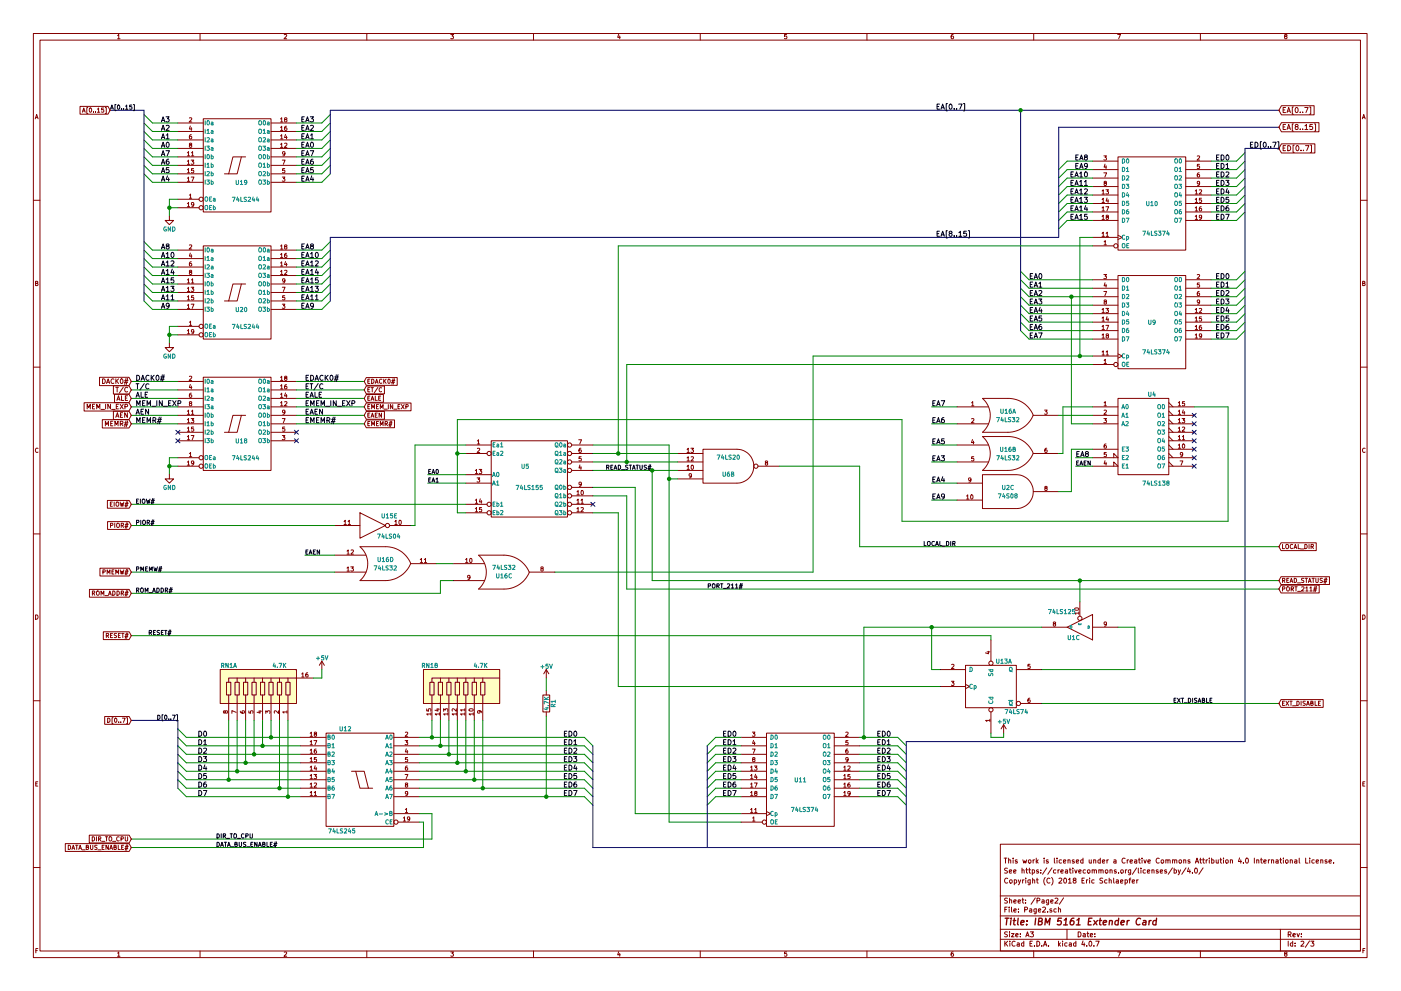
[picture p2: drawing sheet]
<svg xmlns="http://www.w3.org/2000/svg" width="420mm" height="297mm" viewBox="0 0 420 297" stroke-linecap="round" stroke-linejoin="round" font-family="sans-serif">
<g fill="none" stroke="#840000" stroke-width=".3">
<path d="M10 10h400v277h-400zM12 12h396v273.1h-396zM35.3 10.7l.3-.4v1.3M35.3 11.6h.7M60 10v2M85.2 10.4l.5-.1 .3 .4-.8 .9h.8M110 10v2M135.2 10.3h.8l-.4 .5 .4 .3-.1 .4h-.7M160 10v2M185.5 10.2l-.3 1h.8M185.9 10.8v.8M210 10v2"/>
<path d="M235.9 10.3h-.6v.6h.6l.1 .5-.3 .2-.4-.1M260 10v2M285.9 10.3l-.6 .3-.1 .8 .3 .2 .4-.1v-.6l-.4-.1-.3 .3M310 10v2M335.2 10.3h.8l-.5 1.3M360 10v2M385.5 10.9l-.3-.3 .3-.3 .4 .1v.4a.5 .5 0 0 0-.5 .2 .5 .5 0 0 0 0 .5l.3 .1 .3-.2-.3-.5M10.6 35.6l.4-1.3 .4 1.3M10.7 35.2h.6M24 31.9h8.4l.6 1.2-.6 1.1h-8.4zM24.7 33.6l.4-1.2 .5 1.2M24.8 33.3h.6"/>
<path d="M26.3 32.2h-.3v1.8h.3M26.9 32.5l.2-.1a.61 .61 0 0 1 .4 .6 .61 .61 0 0 1-.6 .6zM28 33.5v.1M28.7 33.5v.1M29.2 32.7l.4-.3v1.2M29.2 33.6h.7M31.1 32.4h-.6l-.1 .6h.7v.5h-.7M31.6 32.2h.3v1.8h-.3M53.3 36.9h7.7M53.3 39.4h7.7M56.8 35.4l.5-.1 .2 .3-.8 1h.8M57.1 37.8l-.3 .9h.8"/>
<path d="M57.4 38.2v.9M61 35.6h20.3v27.9h-20.3zM81.3 36.9h7.6M81.3 39.4h7.6M84.1 38.2l.4-.4v1.3M84.1 35.6l.4-.3v1.3M84.1 39.1h.7M84.1 36.6h.7M85.6 35.8l-.3-.2 .3-.3 .4 .1v.3a.52 .52 0 0 0-.5 .2 .52 .52 0 0 0-.1 .5h.6l-.2-.6M85.9 37.8l-.5 .3-.1 .7 .3 .3 .4-.1-.1-.6-.3-.1-.3 .2M384.3 31.7h9.8v2.7h-9.8l-.8-1.3zM384.3 36.8h11.3v2.7h-11.3l-.8-1.4z"/>
<path d="M384.8 33h.5M384.8 38h.5M385.5 32.2h-.7v1.5h.7M385.5 37.3h-.7v1.5h.7M386 33.7l.5-1.5 .5 1.5M386 38.8l.5-1.5 .5 1.5M386.1 33.3h.7M386.1 38.4h.7M387.9 32.1h-.3v2.2h.3M387.9 37.1h-.3v2.2h.3M388.6 32.3l.2-.1a.74 .74 0 0 1 .5 .8 .74 .74 0 0 1-.7 .7l-.2-.5zM388.7 38l-.3-.3 .1-.2 .7-.1v.4l-.8 .4 .3 .6 .6-.3-.3-.5"/>
<path d="M389.9 33.6v.1M389.9 38.7v.1M390.7 33.6v.1M390.7 38.7v.1M391.3 32.2h1l-.7 1.5M391.3 37.7l.5-.4v1.5M391.3 38.8h.9M392.7 32.1h.4v2.2h-.4M393.6 37.3h-.7l-.1 .7h.7l.2 .5-.3 .3-.6-.1M394.2 37.1h.3v2.2h-.3M408.6 35.6l.4-1.3 .4 1.3M408.7 35.2h.6"/>
<path d="M53.3 59.7h6.4M53.3 54.6h7.7M53.3 52.1h7.7M53.3 41.9h7.7M53.3 49.6h7.7M53.3 44.5h7.7M53.3 47h7.7M56.2 45.8l.3-.3v1.2M56.2 48.3l.3-.3v1.3M56.2 50.9l.3-.4v1.3M56.2 53.4l.3-.3v1.2M56.2 46.7h.7"/>
<path d="M56.2 49.3h.7M56.2 51.8h.7M56.2 54.3h.7M56.8 58.5l.3-.3v1.2M56.8 59.4h.7M57 43.4l-.2-.2 .2-.3 .5 .1v.3a.52 .52 0 0 0-.6 .2 .52 .52 0 0 0-.1 .6h.7l-.2-.7M57.3 48h.8l-.4 .5 .4 .1v.5h-.8M57.3 53.1h.9l-.6 1.2M57.4 40.4l-.6 .3v.7l.2 .2 .5-.1-.1-.6h-.4l-.2 .2M57.4 45.8l.4-.3v1.2M57.4 46.7h.7M58.1 50.5h-.6l-.1 .6h.7v.6h-.7"/>
<path d="M72.4 47l-1.3 5.1h-2.5M73.7 47h-3.9l-1.2 5.1h-1.3M81.3 54.6h7.6M81.3 52.1h7.6M81.3 41.9h7.6M81.3 49.6h7.6M81.3 44.5h7.6M81.3 47h7.6M84.1 43.3l.4-.4v1.3M84.1 40.7l.4-.3v1.2M84.1 44.2h.7M84.1 41.6h.7"/>
<path d="M84.7 53.1h.7l-.4 .5 .4 .1v.5h-.7M84.7 48h.8l-.5 1.3M85.3 43l.5-.1 .3 .4-.8 .9h.8M85.4 50.5h-.6l-.1 .6h.7v.6h-.7M85.4 46l-.2 .2h-.4v-.6l.4-.1 .2 .2v.7l-.6 .3M85.6 40.3l-.3 .9h.8M85.9 40.8v.8M327.7 48.3h7.6M327.7 50.8h7.6M327.7 53.4h7.6M327.7 55.9h7.6M327.7 58.5h7.6"/>
<path d="M330.5 57.2l.4-.3v1.3M330.5 59.8l.4-.4v1.3M330.5 58.2h.7M331 46.7h.8l-.4 .5 .4 .1v.6h-.8M331 51.8h.9l-.6 1.3M331.3 54.9l-.2-.3 .2-.3 .5 .1v.3a.52 .52 0 0 0-.6 .2 .52 .52 0 0 0 0 .6h.6l-.2-.6M331.4 49.2l-.3 .9h.8M331.6 56.9h.8l-.4 .5 .4 .1v.5h-.8M331.7 49.7v.8M332 59.3l-.3 1h.8M332.3 59.8v.9M335.3 47h20.3v28h-20.3z"/>
<path d="M355.6 48.3h7.6M355.6 50.8h7.6M355.6 53.4h7.6M355.6 55.9h7.6M355.6 58.5h7.6M358.4 57.2l.4-.3v1.3M358.4 59.8l.4-.4v1.3M358.4 58.2h.8M359.1 46.8l.4-.1 .3 .4-.8 .9h.8M359.6 51.8l-.5 .3v.7l.2 .3 .4-.2-.1-.6h-.3l-.2 .2M359.7 57l.4-.1 .3 .3-.8 1h.8M359.7 49.3h-.6v.5h.6v.6h-.6"/>
<path d="M359.8 54.9l-.3 .2h-.3l-.1-.7 .4-.1 .3 .3-.1 .7-.5 .3M360.3 59.4h-.6v.6h.6v.6h-.6M384.3 43.1h10v2.8h-10l-.8-1.4zM384.8 44.4h.5M385.5 43.6h-.7v1.6h.7M386.2 43.6a.77 .77 0 0 1 .9 .8 .77 .77 0 0 1-.9 .8zM388.1 43.5h-.3v2.2h.3M388.8 43.8l.2-.2a.74 .74 0 0 1 .6 .8 .74 .74 0 0 1-.7 .7l-.3-.5zM390.2 45v.2M390.9 45v.2M391.5 43.6h1l-.6 1.6M393 43.5h.3v2.2h-.3"/>
<path d="M10 60h2M50.8 64.8v1.3h1.3l-1.3 1.2-1.3-1.2h1.3M53.3 62.3h6.4M53.3 75h7.7M53.3 77.5h7.7M56.2 61l.3-.3v1.3M56.2 62h.7M56.8 73.5l.5-.1 .2 .3-.8 1h.8M57.1 75.9l-.3 .9h.8M57.4 78.5l-.6 .3v.7l.2 .2 .5-.1-.1-.6h-.4l-.2 .2M57.4 76.3v.9M58.1 61.2l-.2 .3-.4-.1v-.6l.4-.1 .2 .2v.8l-.6 .3"/>
<path d="M61 73.7h20.3v27.9h-20.3zM81.3 75h7.6M81.3 77.5h7.6M84.1 78.8l.4-.3v1.2M84.1 76.3l.4-.4v1.3M84.1 73.7l.4-.3v1.3M84.1 79.7h.7M84.1 77.2h.7M84.1 74.7h.7M85.6 73.9l-.3-.2 .3-.3 .4 .1v.3a.52 .52 0 0 0-.5 .2 .52 .52 0 0 0-.1 .5h.6l-.2-.6M85.6 78.4l-.3 .9h.8M85.9 75.9l-.5 .3-.1 .7 .3 .3 .4-.1-.1-.6-.3-.1-.3 .2"/>
<path d="M85.9 78.9v.8M327.7 73.7h6.3M327.7 71.2h7.6M327.7 61h7.6M327.7 63.5h7.6M327.7 66.1h7.6M330.5 69.9l.4-.3v1.3M330.5 62.3l.4-.3v1.2M330.5 64.9l.4-.4v1.3M330.5 70.9h.7M330.5 60.7h.7M330.5 63.2h.7"/>
<path d="M330.5 65.8h.7M331.1 72.5l.4-.4v1.3M331.1 73.4h.7M331.6 62h.9l-.5 1.2M331.7 69.9l.4-.3v1.3M331.7 70.9h.7M332 65l-.3-.2 .3-.3 .4 .1v.3a.52 .52 0 0 0-.6 .2 .52 .52 0 0 0 0 .5h.6l-.2-.6M335.3 70.5l1.2 .7-1.2 .6M355.6 61h7.6M355.6 63.5h7.6M355.6 66.1h7.6M358.4 62.3l.4-.3v1.2"/>
<path d="M358.4 64.9l.4-.4v1.3M358.4 60.7h.8M358.4 63.2h.8M358.4 65.8h.8M360.2 62l-.5 .3v.7l.2 .2 .4-.1-.1-.6-.3-.1-.2 .3M360.4 65l-.3 .3-.3-.1-.1-.6 .4-.1 .3 .2-.1 .8-.5 .3M408 60h2M10.7 84.9l.5-.1 .1-.4-.6-.1v1.3h.5l.2-.4-.3-.3M53.3 97.8h6.4M53.3 92.7h7.7M53.3 90.2h7.7M53.3 80h7.7"/>
<path d="M53.3 87.7h7.7M53.3 82.6h7.7M53.3 85.1h7.7M56.2 83.9l.3-.3v1.2M56.2 86.4l.3-.3v1.3M56.2 89l.3-.4v1.3M56.2 91.5l.3-.3v1.2M56.2 99.1l.3-.3v1.3M56.2 84.8h.7M56.2 87.4h.7M56.2 89.9h.7M56.2 92.4h.7"/>
<path d="M56.8 96.6l.3-.3v1.2M56.8 97.5h.7M57 81.5l-.2-.2 .2-.3 .5 .1v.3a.52 .52 0 0 0-.6 .2 .52 .52 0 0 0-.1 .6h.7l-.2-.7M57.3 86.1h.8l-.4 .5 .4 .1v.5h-.8M57.3 91.2h.9l-.6 1.2M57.4 83.9l.4-.3v1.2M57.4 84.8h.7M58.1 88.6h-.6l-.1 .6h.7v.6h-.7M58.1 99.3l-.2 .3-.4-.1v-.6l.4-.1 .2 .2v.8l-.6 .3M72.4 85.1l-1.3 5.1h-2.5M73.7 85.1h-3.9l-1.2 5.1h-1.3M81.3 92.7h7.6"/>
<path d="M81.3 90.2h7.6M81.3 80h7.6M81.3 87.7h7.6M81.3 82.6h7.6M81.3 85.1h7.6M84.1 81.4l.4-.4v1.3M84.1 82.3h.7M84.7 91.2h.7l-.4 .5 .4 .1v.5h-.7M84.7 86.1h.8l-.5 1.3M85.3 81.1l.5-.1 .3 .4-.8 .9h.8M85.4 88.6h-.6l-.1 .6h.7v.6h-.7M85.4 84.1l-.2 .2h-.4v-.6l.4-.1 .2 .2v.7l-.6 .3"/>
<path d="M327.7 83.9h7.6M327.7 86.4h7.6M327.7 88.9h7.6M327.7 91.5h7.6M327.7 94h7.6M327.7 96.6h7.6M327.7 99.1h7.6M330.5 92.8l.4-.4v1.3M330.5 95.3l.4-.3v1.3M330.5 97.9l.4-.4v1.3M330.5 93.7h.7M330.5 96.3h.7"/>
<path d="M330.5 98.8h.7M331 82.3h.8l-.4 .5 .4 .1v.5h-.8M331 87.4h.9l-.6 1.2M331.3 90.4l-.2-.2 .2-.3 .5 .1v.3a.52 .52 0 0 0-.6 .2 .52 .52 0 0 0 0 .5h.6l-.2-.6M331.4 84.7l-.3 1h.8M331.6 92.4h.8l-.4 .5 .4 .1v.6h-.8M331.6 97.5h.9l-.5 1.3M331.7 85.2v.9M332 94.9l-.3 .9h.8M332.3 95.4v.9M335.3 82.6h20.3v27.9h-20.3zM355.6 83.9h7.6"/>
<path d="M355.6 86.4h7.6M355.6 88.9h7.6M355.6 91.5h7.6M355.6 94h7.6M355.6 96.6h7.6M355.6 99.1h7.6M358.4 92.8l.4-.4v1.3M358.4 95.3l.4-.3v1.3M358.4 97.9l.4-.4v1.3M358.4 93.7h.8M358.4 96.3h.8M358.4 98.8h.8"/>
<path d="M359.1 82.4l.4-.1 .3 .3-.8 1h.8M359.6 87.4l-.5 .3v.7l.2 .2 .4-.1-.1-.6-.3-.1-.2 .3M359.7 92.5l.4-.1 .3 .4-.8 .9h.8M359.7 84.8h-.6v.6h.6v.6h-.6M359.8 90.4l-.3 .3-.3-.1-.1-.6 .4-.1 .3 .2-.1 .8-.5 .3M360.2 97.5l-.5 .3v.7l.2 .3 .4-.1-.1-.6-.3-.1-.2 .2M360.3 95h-.6v.6h.6v.5h-.6M408.7 84.9l.5-.1 .1-.4-.6-.1v1.3h.5l.2-.4-.3-.3M10 110h2M29.8 113.1h8.9l.7 1.2-.7 1.3h-8.9zM30.8 113.5a.71 .71 0 0 1 .8 .7 .71 .71 0 0 1-.8 .7zM32 114.9l.4-1.4 .5 1.4"/>
<path d="M32.1 114.6h.7M34 115.6h4.7l.7 1.3-.7 1.2h-4.7zM34.2 113.7a.62 .62 0 0 0-.9 .6 .62 .62 0 0 0 .9 .5M34.3 118.2h4.4l.7 1.2-.7 1.3h-4.4zM34.7 116.1h.8M34.7 113.5v1.4M35 114.2l.6 .7M35.1 116.1v1.4M35.2 119.6h.7M35.6 113.5l-.9 .9M36.3 113.6l.1-.1a.69 .69 0 0 1 .5 .8 .69 .69 0 0 1-.6 .6l-.2-.5zM36.4 118.6v1.4h.7"/>
<path d="M37 116l-1.2 1.8M37.3 114.6h1M37.4 114h1M37.6 119.3h.4M37.8 113.4l-.4 1.8M38.3 118.6h-.7v1.4h.7M38.3 116.2a.62 .62 0 0 0-.9 .6 .62 .62 0 0 0 .9 .6M38.3 113.4l-.4 1.8M50.8 102.9v1.3h1.3l-1.3 1.2-1.3-1.2h1.3M53.3 100.4h6.4M53.3 119.4h7.7M53.3 114.3h7.7"/>
<path d="M53.3 116.9h7.7M56.2 100.1h.7M56.8 112.9l.5-.1 .2 .3-.8 .9h.8M57.1 115.2l-.3 .9h.8M57.4 117.8l-.6 .3v.8l.2 .2 .5-.1-.1-.6-.4-.1-.2 .3M57.4 115.7v.9M61 113.1h20.3v27.9h-20.3zM81.3 119.4h7.6M81.3 114.3h7.6M81.3 116.9h7.6M84.1 118.2l.4-.4v1.3M84.1 115.7l.4-.4v1.3"/>
<path d="M84.1 113.1l.4-.3v1.2M84.1 119.1h.7M84.1 116.6h.7M84.1 114h.7M85.6 113.3l-.3-.2 .3-.3 .4 .1v.3a.52 .52 0 0 0-.5 .1 .52 .52 0 0 0-.1 .6h.6l-.2-.6M85.6 117.8l-.3 .9h.8M85.9 115.3l-.5 .3-.1 .7 .3 .3 .4-.2-.1-.6h-.3l-.3 .2M85.9 118.2v.9M109.9 113.2h9.2v2.3h-9.2l-.7-1.2zM109.9 115.7h5.4v2.3h-5.4l-.7-1.1zM109.9 118.2h5.1v2.4h-5.1l-.7-1.2zM110.3 119.3h.4"/>
<path d="M110.3 114.2h.4M110.3 116.8h.4M110.9 113.7h-.6v1.2h.6M110.9 116.2h-.6v1.3h.6M110.9 118.7h-.6v1.3h.6M111.3 116.2h.7M111.4 119.6h.6M111.5 113.7a.64 .64 0 0 1 .7 .6 .64 .64 0 0 1-.7 .6zM111.6 116.2v1.3M112.5 114.9l.5-1.2 .4 1.2M112.5 118.7v1.3h.7M112.7 114.5h.6"/>
<path d="M113.3 116.1l-1.1 1.7M113.6 119.3h.4M114.2 118.7h-.6v1.3h.6M114.5 116.3a.56 .56 0 0 0-.8 .5 .56 .56 0 0 0 .8 .5M114.5 113.8a.56 .56 0 0 0-.7 .5 .56 .56 0 0 0 .7 .5M115.1 113.7v1.2M115.3 114.2l.5 .7M115.8 113.7l-.7 .7M116.4 113.8l.2-.1a.61 .61 0 0 1 .4 .6 .61 .61 0 0 1-.5 .5zM117.4 114.6h.9M117.5 114.1h.9M117.9 113.5l-.4 1.6"/>
<path d="M118.3 113.5l-.4 1.6M302.3 119.4h-7.6a6.7 6.7 0 0 1 0 10.2h7.6a8.3 8.3 0 0 0 7.6-5.1M302.3 119.4a8 8 0 0 1 7.6 5.1h7.6M327.7 109.3h6.3M327.7 106.7h7.6M327.7 101.6h7.6M330.5 105.5l.4-.4v1.3M330.5 100.4l.4-.3v1.2M330.5 106.4h.7M330.5 101.3h.7M331.1 108l.4-.3v1.3M331.1 109h.7"/>
<path d="M331.7 105.5l.4-.4v1.3M331.7 106.4h.7M332 100.6l-.3-.2 .3-.3 .4 .1v.3a.52 .52 0 0 0-.6 .1 .52 .52 0 0 0 0 .6h.6l-.2-.6M335.3 119.4h15.2v22.9h-15.2zM335.3 106.1l1.2 .6-1.2 .7M355.6 101.6h7.6M358.4 100.4l.4-.3v1.2M358.4 101.3h.8M360.4 100.6l-.3 .2h-.3l-.1-.6 .4-.1 .3 .2-.1 .7-.5 .3M408 110h2M11.4 134.4a.58 .58 0 0 0-.8 .6 .58 .58 0 0 0 .8 .5M25.2 120.7h13.5l.7 1.3-.7 1.2h-13.5z"/>
<path d="M26.1 122.6v-1.4l.5 1 .5-1v1.4M27.7 121.9h.5M28.4 121.2h-.7v1.4h.7M29 122.6v-1.4l.5 1 .4-1v1.4M30.3 122.7h1M30.7 125.8h8l.7 1.2-.7 1.3h-8zM31.6 127.6v-1.4l.5 1.1 .4-1.1v1.4M31.7 121.2v1.4M33.1 121.2v1.4l-.8-1.4v1.4M33.2 126.9h.5M33.5 122.7h1M33.9 126.2h-.7v1.4h.7"/>
<path d="M34 123.3h4.7l.7 1.2-.7 1.2h-4.7zM34.5 127.6v-1.4l.4 1.1 .5-1.1v1.4M34.7 125.1l.5-1.4 .5 1.4M34.8 124.7h.7M34.9 121.9h.4M35.1 120l.4-1.4 .5 1.4M35.5 121.2h-.6v1.4h.6M36 121.2l1 1.4M36.1 127l.6-.1 .1-.5-.7-.2v1.4M36.1 124.4h.5M36.4 127l.5 .6M36.8 123.7h-.7v1.4h.7"/>
<path d="M37 121.2l-1 1.4M37.3 127.3h1M37.4 126.7h1M37.5 121.9h.6l.1-.6-.7-.1v1.4M37.8 126.1l-.4 1.8M38.2 123.7v1.4l-.8-1.4v1.4M38.3 126.1l-.4 1.8M53.3 129.6h7.7M53.3 122h7.7M53.3 127h7.7M53.3 124.5h7.7M53.3 139.7h6.4"/>
<path d="M53.3 137.2h6.4M53.3 132.1h7.7M56.2 123.3l.3-.4v1.3M56.2 125.8l.3-.3v1.2M56.2 128.4l.3-.4v1.3M56.2 130.9l.3-.4v1.3M56.2 138.5l.3-.3v1.2M56.2 131.8h.7M56.2 129.3h.7M56.2 126.7h.7M56.2 124.2h.7M56.2 139.4h.7"/>
<path d="M56.8 136l.3-.4v1.3M56.8 136.9h.7M57 120.9l-.2-.2 .2-.3 .5 .1v.3a.52 .52 0 0 0-.6 .2 .52 .52 0 0 0-.1 .5h.7l-.2-.6M57.3 125.5h.8l-.4 .4 .4 .1v.6h-.8M57.3 130.5h.9l-.6 1.3M57.4 123.3l.4-.4v1.3M57.4 124.2h.7M58.1 128h-.6l-.1 .6h.7v.5h-.7M58.1 138.7l-.2 .2h-.4v-.6l.4-.1 .2 .2v.7l-.6 .3M72.4 124.5l-1.3 5.1h-2.5M73.7 124.5h-3.9l-1.2 5.1h-1.3M81.3 129.6h7.6"/>
<path d="M81.3 122h7.6M81.3 127h7.6M81.3 124.5h7.6M81.3 132.1h7.6M84.1 120.7l.4-.3v1.3M84.1 121.7h.7M84.7 130.5h.7l-.4 .5 .4 .1v.6h-.7M84.7 125.5h.8l-.5 1.2M85.3 120.5l.5-.1 .3 .3-.8 1h.8M85.4 128h-.6l-.1 .6h.7v.5h-.7M85.4 123.5l-.2 .2-.4-.1v-.6l.4-.1 .2 .3v.7l-.6 .3M109.9 120.8h13.4v2.3h-13.4l-.7-1.1z"/>
<path d="M109.9 123.3h5.4v2.4h-5.4l-.7-1.2zM109.9 125.9h8.4v2.3h-8.4l-.7-1.2zM110.3 121.9h.4M110.3 124.4h.4M110.3 126.9h.4M110.9 121.3h-.6v1.2h.6M110.9 123.8h-.6v1.3h.6M110.9 126.4h-.6v1.2h.6M111.3 120l.4-1.3 .4 1.3M111.3 125.1l.4-1.3 .4 1.3M111.4 124.7h.6M111.5 122.5v-1.2l.4 .9 .4-.9v1.2"/>
<path d="M111.5 127.6v-1.2l.4 .8 .4-.8v1.2M112.5 124.4h.5M112.9 121.9h.4M112.9 126.9h.4M113.2 123.8h-.7v1.3h.7M113.5 121.3h-.6v1.2h.6M113.5 126.4h-.6v1.2h.6M114 122.5v-1.2l.5 .9 .4-.9v1.2M114 127.6v-1.2l.5 .8 .4-.8v1.2M114.4 123.8v1.3l-.7-1.3v1.3M115.2 122.6h1M115.5 127l.6-.1 .1-.4-.7-.1v1.2"/>
<path d="M115.8 127l.4 .6M116.5 121.3v1.2M116.6 127.3h.9M116.7 126.8h.9M117.1 126.2l-.4 1.6M117.5 126.2l-.4 1.6M117.8 121.3v1.2l-.7-1.2v1.2M118.1 122.6h.9M119.4 121.9h.4M120 121.3h-.6v1.2h.6M120.4 121.3l.8 1.2M121.2 121.3l-.8 1.2"/>
<path d="M121.7 121.9h.6l.1-.5-.7-.1v1.2M139.7 133.4h7.6M139.7 135.9h6.3M143.2 132.2l.3-.4v1.3M143.2 134.5l.4-.1 .3 .3-.8 .9h.8M143.2 133.1h.7M147.3 132.1h22.9v22.9h-22.9zM171.4 133.4h6.4M171.4 135.9h6.4M171.4 138.5h6.4M173.6 131.8h.8l-.5 1.3M173.9 139.4l-.3 .9h.8"/>
<path d="M174.2 134.4l-.5 .3-.1 .7 .3 .2 .4-.1-.1-.6-.3-.1-.3 .3M174.2 139.8v.9M174.3 136.9h-.6l-.1 .6h.7v.5h-.7M203.2 135.9h7.6M203.2 138.5h7.6M206 139.8l.4-.4v1.3M206 137.2l.4-.3v1.3M206 134.7l.4-.3v1.2M206 138.2h.8M206 135.6h.8M207.2 134.4h.8l-.5 .4 .4 .1v.6h-.7M207.3 137l.4-.1 .3 .3-.8 1h.8"/>
<path d="M207.4 139.5l.1-.1a.61 .61 0 0 1 .5 .7 .61 .61 0 0 1-.6 .5zM221 134.7h-10.2v10.1h10.2M221 134.7a5.1 5.1 0 0 1 5.1 5 5.1 5.1 0 0 1-5.1 5.1M227.3 139.7h6.4M229.7 138.7l-.2-.2 .2-.3 .5 .1v.3a.52 .52 0 0 0-.6 .1 .52 .52 0 0 0 0 .6h.6l-.2-.6M287 133.4h9.4M287 138.5h9.4M287 122h9.4M287 127h9.4M291.4 120.7l.3-.3v1.3M291.4 125.6l.4-.1 .3 .3-.8 .9h.8M291.4 121.7h.7"/>
<path d="M291.6 131.7l-.2 1h.7M291.9 132.2v.9M292 136.9h-.6v.6h.6v.5h-.6M294.6 130.8h7.7M294.7 130.9a6.7 6.7 0 0 1 0 10.1M302.3 130.8a8 8 0 0 1 7.6 5.1M309.9 135.9a8.3 8.3 0 0 1-7.6 5.1h-7.7M309.9 135.9h7.6M313.3 122.9h.7l-.4 .5 .4 .1v.6h-.7M313.9 134.4l-.5 .3-.1 .7 .3 .2 .4-.1-.1-.6-.3-.1-.3 .3M327.7 139.7h7.6l-1.3-1.2v1.2M327.7 137.2h7.6l-1.3-1.3v1.3"/>
<path d="M327.7 122h7.6M327.7 127h7.6M327.7 124.5h7.6M327.7 134.7h7.6M331 125.5h.8l-.4 .4 .4 .1v.6h-.8M331.1 120.7l.4-.3v1.3M331.1 123l.5-.1 .2 .4-.8 .9h.8M331.1 121.7h.7M331.4 138.1l-.3 .9h.8M331.7 133.1l-.5 .3-.1 .7 .2 .3 .5-.2-.1-.6h-.4l-.2 .2M331.7 138.6v.8M331.8 135.6h-.6l-.1 .6h.7v.6h-.7"/>
<path d="M350.5 129.6h7.6M350.5 122h7.6M350.5 127h7.6M350.5 124.5h7.6M350.5 139.7h7.6M350.5 137.2h7.6M350.5 134.7h7.6M350.5 138.5l1.3 1.2M350.5 135.9l1.3 1.3M350.5 133.4l1.3 1.3M350.5 132.1h7.6M350.5 130.8l1.3 1.3"/>
<path d="M350.5 128.3l1.3 1.3M350.5 125.8l1.3 1.2M350.5 123.2l1.3 1.3M350.5 120.7l1.3 1.3M353.4 133.4l.3-.3v1.3M353.4 130.9l.3-.4v1.3M353.4 128.4l.3-.4v1.3M353.4 125.8l.3-.3v1.2M353.4 123.3l.3-.4v1.3M353.4 120.7l.3-.3v1.3M353.4 121.7h.7M353.4 134.4h.7"/>
<path d="M353.4 131.8h.7M353.4 129.3h.7M353.4 126.7h.7M353.4 124.2h.7M353.9 138.2h.8l-.5 1.2M354.5 125.5h.8l-.4 .4 .3 .1v.6h-.7M354.6 130.9l.3-.4v1.3M354.6 128.1l.5-.1 .2 .4-.8 .9h.8M354.6 131.8h.7M354.7 136.2l-.2 .2-.4-.1-.1-.6 .5-.1 .2 .3-.1 .7-.5 .3M354.7 133.2l.2-.1a.61 .61 0 0 1 .4 .6 .61 .61 0 0 1-.5 .6zM354.9 122.8l-.3 1h.7"/>
<path d="M355.2 123.3v.9M355.2 120.4h-.6v.6h.6v.5h-.6M409.4 134.4a.58 .58 0 0 0-.8 .6 .58 .58 0 0 0 .8 .5M32.2 150h6.5l.7 1.2-.7 1.1h-6.5zM32.3 156.3h6.4l.7 1.2-.7 1.2h-6.4zM33.1 151.1h.4M33.1 157.5l.7-.1v-.5l-.7-.1v1.3M33.7 150.5h-.6v1.3h.6M34.2 150.5v1.3M34.4 156.8v1.3M34.8 150.7l.3-.2 .5 .2v.6l-.3 .5-.5-.3zM35 157l.3-.2 .4 .2 .1 .7-.3 .4-.5-.2z"/>
<path d="M36 150.5l.3 1.3 .3-1 .2 1 .3-1.3M36.3 157.5l.7-.1v-.5l-.7-.1v1.3M36.7 157.5l.4 .6M37.4 151.4h.9M37.4 157.8h.9M37.6 150.9h.9M37.6 157.2h.9M37.9 150.4l-.3 1.6M37.9 156.7l-.3 1.6M38.3 150.4l-.3 1.6M38.3 156.7l-.3 1.6M50.8 142.3v1.2h1.3l-1.3 1.3-1.3-1.3h1.3"/>
<path d="M100.3 157.5h7.6M103.2 156.3l.3-.4v1.3M103.2 157.2h.7M104.4 156.3l.3-.4v1.3M104.4 157.2h.7M107.9 153.7l7.7 3.8-7.7 3.8zM116.8 157.5h6.4M118.4 156.3l.4-.4v1.3M118.4 157.2h.7M119.7 156l.2-.1a.61 .61 0 0 1 .5 .7 .61 .61 0 0 1-.6 .5zM139.7 144.8h7.6M139.7 151.2h6.3"/>
<path d="M139.7 153.7h6.3M139.7 142.3h7.6M142.5 141.1l.4-.4v1.3M142.5 149.9l.4-.3v1.3M142.5 152.5l.4-.4v1.3M142.5 150.9h.8M142.5 153.4h.8M142.5 142h.8M143.1 143.2h.8l-.5 .5 .4 .1v.6h-.7M143.7 140.7h.8l-.5 .5 .4 .1v.5h-.7M144 149.5l-.2 .9h.7M144.3 150v.9"/>
<path d="M144.4 152.1h-.6v.6h.6v.6h-.6M171.4 141h6.4M171.4 146.1h6.4M171.4 148.6h6.4M171.4 151.2h6.4M171.4 153.7h6.4M173 147.4l.4-.3v1.2M173 149.9l.4-.3v1.3M173 152.5l.4-.4v1.3M173 148.3h.7M173 150.9h.7M173 153.4h.7"/>
<path d="M174.2 149.9l.4-.3v1.3M174.2 152.2l.5-.1 .3 .4-.8 .9h.8M174.2 150.9h.8M174.3 145l-.2 .3-.4-.1v-.6l.4-.1 .2 .2v.8l-.6 .3M174.3 147.2l.2-.1a.61 .61 0 0 1 .5 .6 .61 .61 0 0 1-.6 .5zM203.2 141h7.6M203.2 143.5h7.6M206 140.7h.8M207.4 142.5l-.3 .3-.3-.1-.1-.6 .4-.1 .3 .2-.1 .7-.5 .3M287 144.8h7.6M287 149.9h7.6M289.9 148.7l.3-.4v1.3"/>
<path d="M289.9 149.6h.7M291.2 143.8l-.2 .2h-.4l-.1-.7 .5-.1 .2 .3-.1 .7-.5 .3M291.2 148.4l.2-.1a.61 .61 0 0 1 .4 .7 .61 .61 0 0 1-.5 .5zM304.8 142.3h-10.2v10.1h10.2M304.9 142.3a5.1 5.1 0 0 1 5 5.1 5.1 5.1 0 0 1-5 5M309.9 147.4h7.6M313.6 146.3l-.3-.2 .3-.3 .4 .1v.3a.52 .52 0 0 0-.6 .2 .52 .52 0 0 0 0 .5h.6l-.2-.6M10 160h2M26.8 176.7h11.9l.7 1.1-.7 1.2h-11.9zM27.7 177.8l.6-.1 .1-.4-.7-.1v1.2M28 177.8l.4 .6M29 177.3l.2-.1 .5 .1 .1 .7-.3 .4-.5-.2z"/>
<path d="M30 170.3h8.7l.7 1.2-.7 1.2h-8.7zM30.3 178.4v-1.2l.4 .8 .4-.8v1.2M30.9 171.5l.6-.1v-.5l-.6-.1v1.3M31.4 178.5h1M32.1 172.1v-1.3l.5 .9 .4-.9v1.3M32.5 178.4l.4-1.2 .5 1.2M32.7 178h.5M33.6 171.4h.4M33.8 177.2a.64 .64 0 0 1 .7 .6 .64 .64 0 0 1-.7 .6zM34.2 170.8h-.6v1.3h.6M34.7 172.1v-1.3l.5 .9 .4-.9v1.3M35.1 177.2a.64 .64 0 0 1 .7 .6 .64 .64 0 0 1-.7 .6z"/>
<path d="M36 170.8l.3 1.3 .3-.9 .2 .9 .3-1.3M36.3 177.8l.7-.1v-.4l-.7-.1v1.2M36.7 177.8l.4 .6M37.4 171.8h.9M37.4 178.1h.9M37.6 171.2h.9M37.6 177.6h.9M37.9 170.7l-.3 1.6M37.9 177l-.3 1.6M38.3 170.7l-.3 1.6M38.3 177l-.3 1.6M100.3 166.4h9.4"/>
<path d="M100.3 171.5h9.4M104.1 165.2l.3-.4v1.3M104.1 170.3l.3-.4v1.3M104.1 166.1h.7M104.1 171.2h.7M105.2 169.9h.8l-.4 .5 .3 .1v.6h-.7M105.3 164.9l.5-.1 .2 .4-.8 .9h.8M115.6 163.9h-7.6a6.7 6.7 0 0 1 0 10.1h7.6a8.3 8.3 0 0 0 7.6-5.1M115.6 163.9a8 8 0 0 1 7.6 5M123.2 168.9h7.6M126 167.7l.4-.3v1.2M126 168.6h.7"/>
<path d="M127.3 167.7l.3-.3v1.2M127.3 168.6h.7M135.9 174h9.4M135.9 168.9h9.4M139.6 167.7l.4-.3v1.2M139.6 168.6h.7M140.9 173l-.2 .2h-.4v-.6l.4-.1 .2 .2v.7l-.6 .3M140.9 167.5l.2-.1a.61 .61 0 0 1 .5 .6 .61 .61 0 0 1-.6 .6zM162.4 170.4l-.2-.2 .2-.3 .5 .1v.3a.52 .52 0 0 0-.6 .2 .52 .52 0 0 0 0 .6h.6l-.2-.7M166.4 171.5h-7.7a8.1 8.1 0 0 1-7.6 5.1l-7.6-.1a6.7 6.7 0 0 0 0-10.1h7.6a8.3 8.3 0 0 1 7.6 5.1M384.2 172.9h14.5v2.3h-14.5l-.7-1.2zM384.2 162.7h10.5v2.3h-10.5l-.7-1.1z"/>
<path d="M384.2 175.4h11.4v2.3h-11.4l-.7-1.1zM384.6 174l.6-.1 .1-.5-.7-.1v1.3M384.6 163.2v1.3h.6M384.6 176.5h.6l.1-.5-.7-.1v1.3M384.9 174l.4 .6M385.6 163.4l.3-.2 .5 .2v.6l-.3 .5-.5-.3zM385.9 176.1l.2-.2 .5 .2 .1 .6-.3 .5-.5-.3zM385.9 173.9h.4M386.5 173.3h-.6v1.3h.6M386.9 174.6l.4-1.3 .4 1.3M387 174.2h.6M387.2 176.5h.6l.1-.5-.7-.1v1.3"/>
<path d="M387.5 176.5l.4 .7M387.7 163.3a.56 .56 0 0 0-.8 .5 .56 .56 0 0 0 .8 .5M388.1 164.5l.4-1.3 .4 1.3M388.1 173.3a.64 .64 0 0 1 .8 .7 .64 .64 0 0 1-.8 .6zM388.2 164.1h.6M388.3 175.9h.7M388.7 175.9v1.3M389.1 174.7h1M389.2 177.3h.9M389.3 163.2v1.3h.6M390 164.6h1M390.4 176l.5-.1 .2 .3-.8 1h.8"/>
<path d="M391 173.4h-.6v.4a.54 .54 0 0 1 .6 .7h-.7M391.3 163.2a.64 .64 0 0 1 .7 .6 .64 .64 0 0 1-.7 .7zM391.4 173.3h.7M391.6 176.2l.3-.3v1.3M391.6 177.2h.7M391.8 173.3v1.3M392.4 174.6l.4-1.3 .4 1.3M392.5 174.2h.6M392.6 163.2v1.3M392.8 176.2l.4-.3v1.3M392.8 177.2h.7M393.2 163.8h.6l.1-.5-.7-.1v1.3"/>
<path d="M393.5 173.3h.7M393.5 163.8l.4 .7M393.8 173.3v1.3M393.9 176.8h.9M394 176.3h.9M394.4 175.8l-.4 1.6M394.6 173.3v1.1l.2 .2 .5-.2v-1.1M394.8 175.8l-.4 1.6M396.6 173.4h-.6l-.1 .4a.54 .54 0 0 1 .6 .7h-.6M397 174.3h.9M397.1 173.7h.9M397.5 173.2l-.4 1.6"/>
<path d="M397.9 173.2l-.4 1.6M408 160h2M10.7 184.3a.65 .65 0 0 1 .7 .7 .65 .65 0 0 1-.7 .6zM31 189.4h7.7l.7 1.1-.7 1.2h-7.7zM31.9 190.5l.6-.1v-.4l-.6-.1v1.2M32.2 190.5l.4 .6M33.1 190.4h.5M33.8 189.9h-.7v1.2h.7M35 189.9h-.7v.4a.54 .54 0 0 1 .6 .7h-.7M35.5 190.4h.4M36.1 189.9h-.6v1.2h.6M36.5 189.9h.7"/>
<path d="M36.8 189.9v1.2M37.4 190.8h.9M37.6 190.3h.9M37.9 189.7l-.3 1.6M38.3 189.7l-.3 1.6M96.5 198.2l-.7 1.2M96.5 198.2v2.5M96.5 198.2l.8 1.2M285.4 199.2l.5-.1 .2 .4-.8 .9h.8M289.6 199.4h15.2v12.7h-15.2zM296 195.4h.9M296.4 195.2v.8l-.9-.3"/>
<path d="M297.2 191.8v6.4M308.9 199.1h-.6v.6h.6v.6h-.6M312.4 188h7.6M316.1 187l-.2-.3 .2-.3 .4 .1v.3a.52 .52 0 0 0-.5 .2 .52 .52 0 0 0-.1 .6h.6l-.1-.6M320 188l7.7-3.8v7.6zM322.3 182.4a.76 .76 0 0 1 1.2 .2 .66 .66 0 0 1-.7 .3 .66 .66 0 0 1-.5-.5zM323.5 183.8h-1.2l.3 .3M323.5 183.4v.7M323.8 180.4v4.3M327.7 188h7.6M331.8 187l-.2 .2-.4-.1v-.6l.4-.1 .2 .3v.7l-.6 .3M408.7 184.3a.65 .65 0 0 1 .7 .7 .65 .65 0 0 1-.7 .6z"/>
<path d="M10 210h2M31.4 214.8h7.3l.7 1.1-.7 1.2h-7.3zM32.3 215.3a.64 .64 0 0 1 .7 .6 .64 .64 0 0 1-.7 .6zM33.9 215.1h-.3v1.8h.3M34.4 215.4l.2-.1a.61 .61 0 0 1 .5 .6 .61 .61 0 0 1-.6 .5zM35.6 216.4v.1M36.2 216.4v.1M36.7 215.3h.8l-.5 1.2M37.9 215.1h.3v1.8h-.3M66 200.7h22.9v10.2h-22.9zM67.5 213.3l.6-.2v.6a.52 .52 0 0 1-.5-.1 .52 .52 0 0 1-.2-.5h-.3l-.1 .4 .2 .3 .3-.3M67.9 204.5h1.3v3.8h-1.3z"/>
<path d="M68.6 208.3v7.6M70.5 204.5h1.3v3.8h-1.3zM70.8 213.5l-1.3-.5v.8M71.1 203.2v1.3M71.1 208.3v7.6M72.1 213.2l.3 .5 .7 .1 .3-.3-.2-.4-.6 .1v.3l.2 .3M73 204.5h1.3v3.8h-1.3zM73.7 203.2v1.3M73.7 208.3v7.6M74.6 213.1v.6l.6 .1v-.7h.6v.7M75.6 204.5h1.2v3.8h-1.2zM76.2 203.2v1.3"/>
<path d="M76.2 208.3v7.6M77.6 213.2h.8M78 213v.8l-.9-.3M78.1 204.5h1.3v3.8h-1.3zM78.7 203.2v1.3M78.7 208.3v7.6M79.7 213.8v-.8l.5 .5 .1-.4h.5v.7M80.6 204.5h1.3v3.8h-1.3zM81.3 203.2v1.3M81.3 208.3v7.6M83.2 204.5h1.3v3.8h-1.3zM83.5 213v.8l-.9-.8-.4 .3 .1 .5"/>
<path d="M83.8 203.2v1.3M83.8 208.3v7.6M85.7 204.5h1.3v3.8h-1.3zM86.1 213.4h-1.3l.3 .4M86.1 213v.8M86.4 203.2v1.3M86.4 208.3v7.6M90.5 202l.3-.3v1.2M90.5 202.9h.7M92.3 201.7l-.6 .3v.7l.2 .2 .5-.1-.1-.6-.4-.1-.2 .3M93 219.8l.4-.4v1.3M94 203.2h-25.4v1.3"/>
<path d="M94.5 220l-.3-.3 .3-.3 .4 .1v.3a.52 .52 0 0 0-.6 .2 .52 .52 0 0 0 0 .6h.6l-.2-.6M97.8 219.7h20.3v28h-20.3zM121.6 219.5l.4-.1 .3 .4-.8 .9h.8M127 200.7h22.9v10.2h-22.9zM128 212.5v.6h.5v-.6h.6v.6M128.9 204.5h1.3v3.8h-1.3zM129.2 214h-1.2l.3 .4M129.2 213.7v.7M129.5 208.3v7.6M130.9 212.6h.9M131.3 212.4v.7l-.9-.2M131.4 204.5h1.3v3.8h-1.3z"/>
<path d="M131.8 214h-1.3l.4 .4M131.8 213.7v.7M132.1 203.2v1.3M132.1 208.3v7.6M133 213.2v-.8l.5 .5 .1-.4h.6v.7M134 204.5h1.3v3.8h-1.3zM134.3 214h-1.3l.4 .4M134.3 213.7v.7M134.6 203.2v1.3M134.6 208.3v7.6M136.5 204.5h1.3v3.8h-1.3zM136.9 214h-1.3l.3 .4"/>
<path d="M136.9 212.4v.8l-1-.8-.3 .3 .1 .4M136.9 213.7v.7M137.2 203.2v1.3M137.2 208.3v7.6M139.1 204.5h1.2v3.8h-1.2zM139.4 214h-1.3l.4 .4M139.4 212.8h-1.3l.4 .3M139.4 212.4v.7M139.4 213.7v.7M139.7 203.2v1.3M139.7 208.3v7.6M140.7 212.6a.76 .76 0 0 1 1.2 .3 .66 .66 0 0 1-.7 .3 .66 .66 0 0 1-.5-.6z"/>
<path d="M141.6 204.5h1.3v3.8h-1.3zM141.9 214h-1.2l.3 .4M141.9 213.7v.7M142.2 203.2v1.3M142.2 208.3v7.6M143.7 213l.3 .3-.1 .4h-.6l-.1-.4 .2-.3 .8 .1 .3 .6M144.1 204.5h1.3v3.8h-1.3zM144.8 203.2v1.3M144.8 208.3v7.6M149.9 203.2h-20.4v1.3M162.8 208.3h2v5.1h-2zM163.8 200.7v2.5"/>
<path d="M163.8 207v1.3M163.8 213.4v1.3M163.8 200.7l-.7 1.3M163.8 200.7l.8 1.3M225.6 219.4h.8l-.4 .5 .4 .1v.6h-.8M229.9 219.7h20.3v28h-20.3zM253.6 219.5l.5-.1 .3 .4-.8 .9h.8M281.9 200.7h7.7M281.9 205.8h7.7M285.3 204.2h.8l-.4 .5 .4 .1v.5h-.8M289.6 205.1l1.2 .7-1.2 .6M296.9 215.9h-1.3l.4 .4"/>
<path d="M296.9 215.6v.7M297.2 213.4v6.3M301 217.2l-.8 1.3M301 217.2v2.5M301 217.2l.8 1.3M304.8 200.7h7.6M306.1 210.9h6.3M308.8 209.3l-.5 .3v.7l.2 .3 .4-.2-.1-.6h-.3l-.2 .2M384.2 209.7h12.6v2.3h-12.6l-.7-1.1zM384.6 210.8h.5M385.2 210.2h-.6v1.2h.6M385.6 210.2l.9 1.2"/>
<path d="M386.5 210.2l-.9 1.2M386.8 210.2h.7M387.2 210.2v1.2M387.7 211.5h.9M388.9 210.2a.64 .64 0 0 1 .7 .6 .64 .64 0 0 1-.7 .6zM390.2 210.2v1.2M391.5 210.2h-.6l-.1 .5a.54 .54 0 0 1 .6 .6l-.6 .1M391.8 211.4l.5-1.2 .4 1.2M392 211.1h.6M393.1 210.8l.6-.1v-.4l-.6-.1v1.2h.5l.2-.4-.3-.2M394.4 210.2v1.2h.6M395.4 210.8h.4"/>
<path d="M396 210.2h-.6v1.2h.6M408 210h2M10.7 234.9h.5M11.3 234.3h-.6v1.3h.6M90.2 221h7.6M90.2 223.6h7.6M90.2 226.1h7.6M90.2 228.6h7.6M90.2 231.2h7.6M90.2 233.7h7.6M90.2 236.3h7.6M90.2 238.8h7.6"/>
<path d="M93 237.6l.4-.4v1.3M93 235l.4-.3v1.3M93 232.5l.4-.4v1.3M93 230l.4-.4v1.3M93 227.4l.4-.3v1.2M93 224.9l.4-.4v1.3M93 222.3l.4-.3v1.3M93 230.9h.7M93 233.4h.7M93 236h.7M93 238.5h.7M93 228.3h.7"/>
<path d="M93 225.8h.7M93 223.3h.7M93 220.7h.7M94.2 232.1h.7l-.4 .5 .4 .1v.6h-.7M94.2 222h.8l-.5 1.3M94.2 237.6l.4-.4v1.3M94.2 234.8l.5-.1 .2 .3-.7 1h.7M94.2 238.5h.7M94.5 229.5l-.3 .9h.8M94.8 224.5l-.5 .3-.1 .7 .3 .3 .4-.1-.1-.6-.3-.1-.3 .2M94.8 230v.9M94.9 227.1h-.6l-.1 .5h.7v.6h-.7"/>
<path d="M105.4 231.2h3.8l1.3 5.1h1.3M106.7 231.2l1.2 5.1h2.6M118.1 221h7.6M118.1 223.6h7.6M118.1 226.1h7.6M118.1 228.6h7.6M118.1 231.2h7.6M118.1 233.7h7.6M118.1 236.3h7.6M118.1 238.8h7.6M121.5 222h.8l-.5 .5 .4 .1v.5h-.7M121.5 232.1h.8l-.5 1.3"/>
<path d="M121.8 235.2l-.2-.2 .2-.3 .4 .1v.3a.52 .52 0 0 0-.5 .2 .52 .52 0 0 0-.1 .5h.6l-.2-.6M121.8 224.4l-.2 1h.7M122.1 229.6l-.5 .3v.7l.2 .3 .4-.2-.1-.6h-.3l-.2 .2M122.1 224.9v.9M122.2 227.1h-.6v.5h.6v.6h-.6M122.3 237.8l-.3 .2-.3-.1-.1-.6 .4-.1 .3 .3-.1 .7-.5 .3M222.2 221h7.7M222.2 223.6h7.7M222.2 226.1h7.7M222.2 228.6h7.7M222.2 231.2h7.7M222.2 233.7h7.7"/>
<path d="M222.2 236.3h7.7M222.2 238.8h7.7M225.1 230l.4-.4v1.3M225.1 232.5l.4-.4v1.3M225.1 235l.4-.3v1.3M225.1 237.6l.4-.4v1.3M225.1 230.9h.7M225.1 233.4h.7M225.1 236h.7M225.1 238.5h.7M225.6 224.5h.9l-.6 1.3M225.9 227.6l-.2-.2 .2-.3 .5 .1v.3a.52 .52 0 0 0-.6 .1 .52 .52 0 0 0 0 .6h.6l-.2-.6"/>
<path d="M226 221.9l-.3 .9h.8M226.2 229.6h.8l-.4 .5 .4 .1v.5h-.8M226.2 234.7h.9l-.6 1.3M226.3 222.4v.9M226.5 237.8l-.2-.3 .2-.3 .5 .1v.3a.52 .52 0 0 0-.6 .2 .52 .52 0 0 0 0 .6h.6l-.2-.6M226.6 232.1l-.3 .9h.8M226.9 232.5v.9M250.2 221h7.6M250.2 223.6h7.6M250.2 226.1h7.6M250.2 228.6h7.6M250.2 231.2h7.6"/>
<path d="M250.2 233.7h7.6M250.2 236.3h7.6M250.2 238.8h7.6M253 230l.4-.4v1.3M253 232.5l.4-.4v1.3M253 235l.4-.3v1.3M253 237.6l.4-.4v1.3M253 230.9h.7M253 233.4h.7M253 236h.7M253 238.5h.7M254.2 224.5l-.5 .3-.1 .7 .3 .3 .4-.1-.1-.6-.3-.1-.3 .2"/>
<path d="M254.3 229.7l.4-.1 .3 .4-.8 .9h.8M254.3 222h-.6l-.1 .6h.7v.5h-.7M254.4 227.6l-.3 .2h-.4v-.6l.4-.1 .3 .2-.1 .7-.6 .3M254.8 234.7l-.5 .3v.7l.2 .3 .4-.2-.1-.6h-.3l-.2 .2M254.9 232.1h-.6v.6h.6v.6h-.6M255 237.8l-.3 .2-.3-.1-.1-.6 .4-.1 .3 .3-.1 .7-.5 .3M408.7 234.9h.4M409.3 234.3h-.6v1.3h.6M19.6 252.9h19.1l.7 1.1-.7 1.2h-19.1zM20.5 253.4a.64 .64 0 0 1 .7 .6 .64 .64 0 0 1-.7 .6zM21.6 254.6l.4-1.2 .4 1.2M21.7 254.2h.6"/>
<path d="M22.7 253.4h.7M23 253.4v1.2M23.6 254.6l.4-1.2 .5 1.2M23.7 254.2h.6M24.6 254.7h1M25.9 253.9l.6-.1v-.3l-.6-.1v1.2h.4l.3-.4-.3-.3M26.8 250.3h11.9l.7 1.2-.7 1.2h-11.9zM27.1 253.4v1l.3 .2 .4-.2v-1M27.7 250.8a.64 .64 0 0 1 .7 .6 .64 .64 0 0 1-.7 .7zM28.9 250.8v1.3M29.1 253.4h-.6l-.1 .4a.54 .54 0 0 1 .7 .7h-.7M29.4 254.7h.9"/>
<path d="M29.5 251.5l.6-.1 .1-.5-.7-.1v1.3M29.8 251.5l.5 .6M30.5 252.2h1M30.6 253.9h.5M31.2 253.4h-.6v1.2h.6M31.6 250.8h.7M32 250.8v1.3M32.5 253.4v1.2l-.7-1.2v1.2M32.7 251l.3-.2 .5 .2v.6l-.3 .5-.5-.2zM32.9 254.6l.4-1.2 .5 1.2M33 254.2h.6M33.8 252.2h.9"/>
<path d="M34.2 253.9l.6-.1v-.3l-.6-.1v1.2h.5l.2-.4-.3-.3M35.5 253.4v1.2h.6M35.7 250.9a.56 .56 0 0 0-.7 .5 .56 .56 0 0 0 .7 .6M36.3 251.5l.6-.1 .1-.5-.7-.1v1.3M36.5 253.9h.4M37.1 253.4h-.6v1.2h.6M37.4 254.3h.9M37.6 250.8v1l.2 .3 .5-.3v-1M37.6 253.8h.9M37.9 253.2l-.3 1.6M38.3 253.2l-.3 1.6M118.1 243.9h7.6"/>
<path d="M119.4 246.4h6.3M121 245.2l.3-.4v1.3M121 246.1h.7M121.6 242.7l.3-.4v1.3M121.6 243.6h.7M122.9 245.4l-.2 .2h-.4l-.1-.7 .5-.1 .2 .3-.1 .7-.5 .3M222.2 246.4h6.4M222.2 243.9h7.7M225.1 242.7l.4-.4v1.3M225.1 243.6h.7M225.7 245.2l.4-.4v1.3M225.7 246.1h.7"/>
<path d="M226.3 242.7l.4-.4v1.3M226.3 243.6h.7M229.9 243.2l1.2 .7-1.2 .6M300 253h108v32.1h-108zM301.1 257.2h.9M301.5 257.2v1.5M302.5 257.8h.6v.9M302.5 257.2v1.5M303.8 257.2v.2M303.8 257.7v1M305.1 257.8l-.4-.1-.2 .2v.3l.6 .1v.3h-.6M306.8 257.7l.3 1 .2-.7 .3 .7 .3-1"/>
<path d="M308.5 257.8h.6v.8h-.6zM309.8 257.7v1M310.3 257.7l-.5 .3M310.8 257.2v1.5M310.9 258.2l.5 .5M311.4 257.7l-.6 .6M313.1 257.2v.2M313.1 257.7v1M314.4 257.8l-.4-.1-.2 .2v.3l.6 .1v.3h-.6M316.2 257.2v1.3l.2 .2M317 257.2v.2M317 257.7v1"/>
<path d="M318.3 257.8l-.4-.1-.3 .3 .1 .6h.6M318.9 258.2l.7-.1v-.3l-.4-.1-.3 .2 .1 .7h.6M320.3 257.8h.6v.9M320.3 257.7v1M322.1 257.8l-.3-.1-.2 .2v.3l.5 .1v.3h-.5M322.8 258.2l.7-.1-.1-.3-.4-.1-.2 .2 .1 .7h.5M324.8 257.8l-.4-.1-.3 .3 .1 .6h.6M324.8 257.2v1.5M326.6 257.7l.1 .9h.6M327.3 257.7v1M328 257.8h.6v.9M328 257.7v1"/>
<path d="M330 257.8l-.5-.1-.2 .3v.6h.7M330 257.2v1.5M330.6 258.2l.7-.1v-.3l-.5-.1-.2 .2 .1 .7h.6M332 257.7v1M332.4 257.7l-.4 .3M334.1 257.8h.5l.1 .9M334.7 258.1l-.7 .3 .2 .3 .5-.1M337.4 257.4a.67 .67 0 0 0-.9 .6 .67 .67 0 0 0 .9 .6M338 257.7v1M338.5 257.7l-.5 .3M338.9 258.2l.7-.1v-.3l-.5-.1-.2 .2 .1 .7h.6M340.3 257.8h.6v.9"/>
<path d="M340.9 258.1l-.7 .3 .2 .3 .5-.1M341.4 257.7h.6M341.6 257.2v1.3l.4 .2M342.5 257.2v.2M342.5 257.7v1M343.1 257.7l.3 1 .4-1M344.3 258.2l.7-.1-.1-.3-.4-.1-.2 .2v.7h.6M347.6 257.4a.67 .67 0 0 0-.9 .6 .67 .67 0 0 0 .9 .6M348.3 257.8h.6v.8h-.6zM349.6 257.8h.6l.1 .9M349.6 257.7v1M350.3 257.9l.2-.2 .4 .1v.9"/>
<path d="M351.6 257.8h.6l.1 .9M351.6 257.7v1M352.3 257.9l.2-.2 .4 .1v.9M353.6 257.8h.7l-.1 .8h-.6zM355 257.8h.6v.9M355 257.7v1M356.8 257.8l-.3-.1-.2 .2v.3l.5 .1v.3h-.5M358.5 258.7l.5-1.5 .5 1.5M358.6 258.3h.7M359.8 257.7h.5M360 257.2v1.3l.3 .2M360.7 257.7h.5"/>
<path d="M360.9 257.2v1.3l.3 .2M361.7 257.7v1M362.2 257.7l-.5 .3M362.7 257.2v.2M362.7 257.7v1M363.4 257.8l.4-.1 .3 .3-.1 .6h-.6M363.4 257.2v1.5M364.7 257.7l.1 .9h.6M365.4 257.7v1M365.9 257.7h.5M366.1 257.2v1.3l.3 .2M366.9 257.2v.2"/>
<path d="M366.9 257.7v1M367.6 257.8h.7l-.1 .8h-.6zM369 257.8h.6v.9M369 257.7v1M371.8 257.1l-.4 1.1h.9M372.1 257.7v1M372.9 258.6v.1M373.7 257.4l.2-.2a.72 .72 0 0 1 .5 .8 .72 .72 0 0 1-.6 .6l-.3-.4zM376.2 257.2v1.5M376.9 257.8h.6v.9M376.9 257.7v1M378 257.7h.6"/>
<path d="M378.2 257.2v1.3l.4 .2M379 258.2l.7-.1v-.3l-.5-.1-.2 .2 .1 .7h.6M380.4 257.7v1M380.8 257.7l-.4 .3M381.3 257.8h.6l.1 .9M381.3 257.7v1M382.7 257.8h.6v.9M383.3 258.1l-.7 .3 .2 .3 .5-.1M383.8 257.7h.6M384 257.2v1.3l.4 .2M384.9 257.2v.2M384.9 257.7v1"/>
<path d="M385.6 257.8h.6v.8h-.6zM386.9 257.8h.6l.1 .9M386.9 257.7v1M388.3 257.8h.6v.9M388.9 258.1l-.7 .3 .2 .3 .5-.1M389.6 257.2v1.3l.2 .2M391.6 257.2v1.5h.7M392.8 257.2v.2M392.8 257.7v1M394.1 257.8l-.4-.1-.3 .3 .1 .6h.6M394.7 258.2l.7-.1v-.3l-.5-.1-.2 .2 .1 .7h.6M396.1 257.8h.6v.9"/>
<path d="M396.1 257.7v1M397.9 257.8l-.3-.1-.2 .2v.3l.5 .1v.3h-.5M398.6 258.2l.7-.1-.1-.3-.4-.1-.2 .2 .1 .7h.5M399.9 258.6v.1M10 260h2M300 278.5h108M300 274.5h108M300 268.5h108M301.3 272.6h.6M302.1 271.9h-.8v1.5M302.1 279.4l-.8 .1a.64 .64 0 0 0 .8 .7l-.1 .5h-.7M302.1 269.3l-.8 .1a.64 .64 0 0 0 .8 .7l-.1 .5h-.7"/>
<path d="M302.1 260.3l-.8 .1a.64 .64 0 0 0 .8 .7l-.1 .5h-.7M302.2 263.4a.67 .67 0 0 0-.9 .6 .67 .67 0 0 0 .9 .6M302.6 271.9v.1M302.6 272.4v1M302.7 261.2l.7-.1v-.3l-.5-.1-.2 .2 .1 .7h.6M302.8 279.3v.2M302.8 269.8h.6v.9M302.8 269.2v1.5M302.8 279.8v1M302.8 263.8h.7l-.1 .8h-.6zM303.3 279.8h.8l-.8 1h.8M303.4 271.9v1.3l.2 .2"/>
<path d="M304 261.2l.7-.1-.1-.3-.4-.1-.2 .2 .1 .7h.5M304 270.2l.7-.1v-.3l-.4-.1-.3 .2 .1 .7h.6M304.1 272.9l.7-.1-.1-.3-.4-.1-.2 .2v.7h.6M304.2 263.8l.4-.1 .3 .3-.1 .6h-.6M304.2 263.7v1.5M305.3 270.2l.7-.1v-.3l-.4-.1-.3 .2 .1 .7h.6M305.4 263.7l.3 1M305.4 273.3v.1M305.4 272.5v.1M306 279.9v.1M306.1 263.7l-.7 1.5M306.5 260.8h.6v.9"/>
<path d="M306.5 269.7h.6M306.5 260.2v1.5M306.7 263.7v1M306.7 269.2v1.3l.4 .2M307.1 263.7l-.4 .3M307.3 272.7l.7-.1 .1-.6-.8-.1v1.5M307.6 270.6v.1M307.6 269.8v.1M307.6 263.2v.2M307.6 263.7v1M307.6 260.7h.6M307.8 260.2v1.3l.4 .2"/>
<path d="M308.5 260.7h.6M308.7 260.2v1.3l.4 .2M308.8 272.5h.6v.9M309 263.7l-.1 1.4h-.6M309 263.8l-.5-.1-.2 .3v.6h.7M309 279.3h.9l-.5 .6 .5 .1v.7h-.9M309.4 272.8l-.7 .2 .2 .4 .5-.1M309.6 260.8l.4-.1 .3 .3-.1 .6h-.6M309.6 260.7v1.5M309.7 263.8h.6v.9M309.7 263.2v1.5M310.5 269.1l-1.3 2"/>
<path d="M310.8 272.4l-.1 1.3-.6 .1M310.8 272.5l-.5-.1-.2 .3v.6h.7M310.8 263.7h.6M311 270l.7-.1 .1-.5-.8-.2v1.5M311 263.2v1.3l.4 .2M311.4 272.9l.7-.1v-.3l-.5-.1-.2 .2 .1 .7h.6M311.4 260.8l-.3-.1-.3 .2 .1 .2 .5 .2v.3h-.6M312.1 261.6v.1M312.1 260.8v.1M312.5 269.8h.6v.9M312.7 272l.6-.1 .3 .4-1 1.1h1M313.1 270.1l-.7 .2 .2 .4 .5-.1"/>
<path d="M313.5 263a1.71 1.71 0 0 0 0 2.3M313.9 260.1l-1.3 2M314.2 273.3v.1M314.5 269.7l-.1 1.4h-.6M314.5 269.8l-.5-.1-.2 .3v.6h.7M314.9 263.4a.67 .67 0 0 0-1 .6 .67 .67 0 0 0 1 .6M315.1 270.2l.7-.1v-.3l-.5-.1-.2 .2 .1 .7h.6M315.4 263a1.71 1.71 0 0 1 0 2.3M315.4 272.5l-.3-.1-.3 .2 .1 .2 .5 .2v.3h-.6M315.5 260.1l-1.3 2M316.4 269.4l.6-.2 .3 .4-1 1.1h1M316.6 260.8l-.4-.1-.3 .3 .1 .6h.6"/>
<path d="M316.8 272.5l-.5-.1-.2 .3v.6h.7M317.3 260.7v1M317.4 272.5h.6l.1 .9M317.4 271.9v1.5M317.6 263.4l.6-.2 .2 .4-.9 1.1h.9M317.7 260.7l-.4 .3M318.2 261.2l.7-.1-.1-.3-.4-.1-.2 .2v.7h.6M319 269.1l-1.3 2M319.2 263.4l.2-.2a.72 .72 0 0 1 .5 .8 .72 .72 0 0 1-.7 .6l-.2-.5zM319.5 260.8h.6l.1 .9M320 278.5v3M320.2 261.1l-.7 .3 .2 .3 .5-.1"/>
<path d="M320.4 263.6l.5-.4v1.5M320.4 264.7h.9M320.7 260.7h.5M320.9 260.2v1.3l.3 .2M321.7 260.2v.2M321.7 260.7v1M322.1 263.8l-.3-.2 .3-.4 .5 .1v.4a.61 .61 0 0 0-.6 .2 .61 .61 0 0 0-.1 .7h.7l.1-.5-.3-.3M322.3 260.7l.4 1 .3-1M323.3 279.3a.76 .76 0 0 1 .9 .8 .76 .76 0 0 1-.9 .7zM323.5 261.2l.7-.1v-.3l-.5-.1-.2 .2 .1 .7h.6M324.5 263.9h.5M324.8 279.9h.6l.1 .9"/>
<path d="M325.2 263.2h-.7v1.5h.7M325.5 260.8l-.4-.1-.3 .3 .1 .6h.6M325.8 263.7v1M326 279.8h.5M326.2 279.3v1.3l.3 .2M326.2 260.8h.6v.8h-.6zM326.3 263.7l-.5 .3M326.8 263.2v.2M326.8 263.7v1M327.5 260.8h.6l.1 .9M327.5 260.7v1M328.1 263.8l-.4-.1-.3 .3 .1 .6h.6"/>
<path d="M328.2 260.9l.2-.2 .4 .1v.9M328.3 279.9v.1M329.5 260.8h.6l.1 .9M329.5 260.7v1M330.2 260.9l.2-.2 .4 .1v.9M330.7 263.3l-.8 .1a.64 .64 0 0 0 .7 .7v.5h-.8M331.5 260.8h.7l-.1 .8h-.6zM332 263.8l-.5-.1-.2 .3v.6h.7M332.6 263.8h.6l.1 .9M332.6 263.2v1.5M332.9 260.8h.6v.9M332.9 260.7v1"/>
<path d="M334 263.2v1.3l.2 .2M334.7 260.8l-.3-.1-.2 .2v.2l.5 .2v.3h-.5M334.8 263.8h.6v.9M335.4 264.1l-.7 .2 .2 .4 .5-.1M335.5 261.6v.1M336 264.2l.8-.1-.1-.3-.4-.1-.3 .2 .1 .7h.6M336.2 260.8h.6v.8h-.6zM337.4 263.8l.4-.1 .3 .3-.1 .6h-.6M337.4 263.7v1.5M337.5 260.7v1M337.9 260.7l-.4 .3M338.6 263.7h.5"/>
<path d="M339.1 260.7l-.1 1.4h-.5M339.1 260.8l-.4-.1-.3 .3 .1 .6h.6M339.1 263.2l-.3 .2v1.3M339.5 264.2l.8-.1-.1-.3-.4-.1-.3 .2 .1 .7h.6M340.9 260.1l-1.3 2M340.9 263.7v1M341.4 263.7l-.5 .3M341.4 260.2v1.3l.2 .2M342.2 260.2v.2M342.2 260.7v1M343.5 260.8l-.4-.1-.3 .3 .1 .6h.6M344.1 261.2l.7-.1v-.3l-.5-.1-.2 .2 .1 .7h.6"/>
<path d="M345.5 260.8h.5l.1 .9M345.5 260.7v1M347.3 260.8l-.3-.1-.3 .2 .1 .2 .5 .2v.3h-.6M348 261.2l.7-.1-.1-.3-.4-.1-.2 .2v.7h.6M349.8 260.8l-.3-.1-.3 .2 .1 .2 .5 .2v.3h-.6M351.6 260.1l-1.3 2M352.1 260.8l.5-.1 .2 .3-.1 .6h-.6M352.1 260.2v1.5M353.3 260.7l.4 1M354.1 260.7l-.8 1.5M355.7 260.1l-1.3 2M356.5 260.1l-.4 1.1h.9"/>
<path d="M356.8 260.7v1M357.6 261.6v.1M358.4 260.4l.2-.2a.72 .72 0 0 1 .5 .8 .72 .72 0 0 1-.6 .6l-.3-.5zM360.8 260.1l-1.3 2M384 278.5v6.6M389 279.8l.3 1 .4-1M390.3 279.9v.1M408 260h2M10.7 284.9h.5M11.4 284.3h-.7v1.3M35.3 285.7l.3-.4v1.3M35.3 286.6h.7"/>
<path d="M60 285.1v1.9M85.2 285.4l.5-.1 .3 .4-.8 .9h.8M110 285.1v1.9M135.2 285.3h.8l-.4 .5 .4 .3-.1 .4h-.7M160 285.1v1.9M185.5 285.3l-.3 .9h.8M185.9 285.8v.8M210 285.1v1.9M235.9 285.3h-.6v.6h.6l.1 .5-.3 .2-.4-.1M260 285.1v1.9M285.9 285.3l-.6 .3-.1 .8 .3 .2 .4-.1v-.6l-.4-.1-.3 .3M300 281.5h108"/>
<path d="M301.3 282.1v1.5M301.5 282.7l.7 .9M302.2 282.1l-.9 .9M302.8 282.1v.2M302.8 282.6v1M304.4 282.3a.67 .67 0 0 0-.9 .6 .67 .67 0 0 0 .9 .6M304.6 280.3l.7-.1v-.3l-.4-.1-.3 .2 .1 .7h.6M305.1 282.7h.5l.1 .9M305.7 283l-.7 .2 .2 .4 .5-.1M306 280.7v.1M307 282.7l-.4-.1-.3 .3 .1 .6h.6M307 282.1v1.5"/>
<path d="M307.6 280.8l.5-1.5 .5 1.5M307.8 280.4h.7M308.9 282.8h.5M309.6 282.1h-.7v1.5h.7M310 285.1v1.9M310.2 283.5v.1M310.9 282.1a.76 .76 0 0 1 .9 .8 .76 .76 0 0 1-.9 .7zM312.4 283.5v.1M313 283.6l.4-1.5 .5 1.5M313.1 283.2h.7M314.5 283.5v.1M317.4 282.1v1.5"/>
<path d="M317.6 283l.4 .6M318 282.6l-.6 .6M318.7 282.1v.2M318.7 282.6v1M320 282.7l-.4-.1-.3 .3 .1 .6h.6M320.7 282.7h.6v.9M321.3 283l-.7 .2 .2 .4 .5-.1M322.7 282.7l-.5-.1-.3 .3 .1 .6h.7M322.7 282.1v1.5M324.8 282l-.4 1.1h1M325.1 282.6v1M325.5 280.2l-.7 .3 .2 .3 .5-.1"/>
<path d="M325.9 283.5v.1M326.7 282.3l.2-.2a.72 .72 0 0 1 .6 .8 .72 .72 0 0 1-.7 .6l-.2-.5zM327 280.3l.7-.1-.1-.3-.4-.1-.2 .2 .1 .7h.5M328.1 283.5v.1M328.3 280.7v.1M328.6 282.1h1l-.6 1.5M335.2 285.3h.8l-.5 1.3M360 285.1v1.9M385.5 285.9l-.3-.3 .3-.3 .4 .1v.4a.5 .5 0 0 0-.5 .2 .5 .5 0 0 0 0 .5l.3 .1 .3-.2-.3-.5M386.3 280.1l.7-.1 .1-.5-.8-.2v1.5M386.3 282.1v1.5M386.7 280.1l.5 .7"/>
<path d="M387.7 282.7l-.5-.1-.2 .3v.6h.7M387.7 282.1v1.5M387.8 280.3l.7-.1-.1-.3-.4-.1-.2 .2v.7h.6M388.4 283.5v.1M388.4 282.7v.1M390.2 282.3l.6-.2 .2 .4-.9 1.1h.9M390.3 280.7v.1M392.7 282l-1.2 2M393.1 282.1h.9l-.5 .6 .5 .1v.7h-.9M408.7 284.9h.5M409.3 284.3h-.6v1.3"/>
<circle cx="60.3" cy="59.7" r=".63"/>
<circle cx="60.3" cy="62.3" r=".63"/>
<circle cx="334.6" cy="73.7" r=".63"/>
<circle cx="60.3" cy="97.8" r=".63"/>
<circle cx="60.3" cy="100.4" r=".63"/>
<circle cx="334.6" cy="109.3" r=".63"/>
<circle cx="60.3" cy="139.7" r=".63"/>
<circle cx="60.3" cy="137.2" r=".63"/>
<circle cx="146.7" cy="135.9" r=".63"/>
<circle cx="170.8" cy="138.5" r=".63"/>
<circle cx="170.8" cy="135.9" r=".63"/>
<circle cx="170.8" cy="133.4" r=".63"/>
<circle cx="226.7" cy="139.7" r=".63"/>
<circle cx="116.2" cy="157.5" r=".63"/>
<circle cx="146.7" cy="151.2" r=".63"/>
<circle cx="146.7" cy="153.7" r=".63"/>
<circle cx="170.8" cy="153.7" r=".63"/>
<circle cx="170.8" cy="141" r=".63"/>
<circle cx="170.8" cy="146.1" r=".63"/>
<circle cx="170.8" cy="151.2" r=".63"/>
<circle cx="170.8" cy="148.6" r=".63"/>
<circle cx="297.2" cy="198.8" r=".63"/>
<circle cx="323.8" cy="185.3" r=".63"/>
<circle cx="297.2" cy="212.8" r=".63"/>
<circle cx="305.4" cy="210.9" r=".63"/>
<circle cx="118.7" cy="246.4" r=".63"/>
<circle cx="229.2" cy="246.4" r=".63"/>
</g>
<g fill="none" stroke="#840000" stroke-width=".41">
<path d="M301.4 275.2h1.2M302 275.2l-.2 2M303.2 275.9l-.2 1.3M303.3 275.2l-.1 .2M303.9 275.9h.7M304.2 275.2l-.2 1.7 .5 .3M305.4 275.2l-.2 1.7 .2 .3M306.1 276.6l1-.2v-.4l-.6-.1-.3 .3v.9h.7M307.9 277v.2M308.1 276l-.1 .2M310.6 275.2l-.2 2M311.5 276.2l.8-.1 .3-.3-.2-.5-.8-.1-.2 2 1-.2 .2-.4-.5-.4"/>
<path d="M313.4 277.2l.2-2 .5 1.5 .8-1.5-.2 2M318.3 275.2h-.9l-.2 1 .3-.2 .7 .1 .1 .3-.2 .6-.3 .2-.7-.2M319 277.2h1.1M319.2 275.8l.6-.6-.2 2M322.1 275.2h-.4a1.32 1.32 0 0 0-.4 2l.5-.1 .3-.7-.3-.4h-.4l-.4 .4M322.8 277.2h1.1M323 275.8l.6-.6-.2 2M326.4 276.2h.7M327.5 275.2h-1l-.2 2h1M328.1 275.9l.9 1.3M329.1 275.9l-1.2 1.3M329.6 275.9h.8"/>
<path d="M330 275.2l-.2 1.7 .4 .3M330.9 276.6l1-.2-.1-.4-.6-.1-.3 .3v.9h.7M332.7 276.1l.8-.1v1.2M332.8 275.9l-.2 1.3M335.4 276h-.7l-.4 .8 .4 .4 .6-.1M335.5 275.2l-.2 2M336.2 276.6l1-.2-.1-.4h-.7l-.3 .9 .3 .3 .6-.1M338.1 275.9l-.2 1.3M338.7 275.9l-.7 .4M342.1 275.4a.96 .96 0 0 0-1.4 .6 .96 .96 0 0 0 .8 1.2l.4-.2M342.9 276h.7v1.2M343.7 276.4l-.7 .1-.3 .2 .2 .5 .7-.1"/>
<path d="M344.7 275.9l-.2 1.3M345.2 275.9l-.6 .4M346.8 276h-.8l-.3 .8 .3 .4 .6-.1M346.9 275.2l-.3 2"/>
</g>
<g fill="none" stroke="#008484" stroke-width=".3">
<path d="M61.5 36.2v1.3M61.5 38.7v1.3M62.1 39.1l.3-.4v1.3M62.1 40h.7M62.2 36.3l.2-.1a.61 .61 0 0 1 .4 .6 .61 .61 0 0 1-.5 .6zM63.3 36.7h.5l.1 .8M63.3 39.2h.5l.1 .8M63.9 36.9l-.6 .2 .2 .4 .4-.1M63.9 39.4l-.6 .3 .2 .3 .4-.1M77.6 38.9l.3-.2 .5 .2v.7l-.3 .4-.5-.2zM77.6 36.4l.3-.2 .5 .2v.6l-.3 .5-.5-.3zM78.9 39.1l.4-.4v1.3"/>
<path d="M78.9 40h.7M79 36.3l.2-.1a.61 .61 0 0 1 .5 .6 .61 .61 0 0 1-.6 .6zM80.2 39.2h.5v.8M80.2 36.7h.5v.8M80.7 39.4l-.6 .3 .2 .3 .4-.1M80.7 36.9l-.6 .2 .2 .4 .4-.1M61.5 41.3v1.2M61.5 43.8v1.3M61.5 46.3v1.3M61.5 48.9v1.3M61.5 51.4v1.3M61.5 54v1.2"/>
<path d="M61.6 59.1h.5l.2 .3-.3 .9-.5-.2zM62 43.8h.8l-.4 .5 .3 .1v.5h-.7M62 54h.8l-.4 .4 .3 .1v.6h-.7M62.1 41.4l.5-.1 .2 .3-.8 .9h.8M62.1 49.2l.3-.3v1.3M62.1 51.5l.5-.1 .2 .4-.8 .9h.8M62.1 50.2h.7M62.2 46.4l.2-.1a.61 .61 0 0 1 .4 .7 .61 .61 0 0 1-.5 .5zM62.8 59.6h.5M63.3 41.7h.5l.1 .8M63.3 44.3h.5l.1 .8M63.3 46.8l.4-.1 .3 .3-.2 .5h-.5"/>
<path d="M63.3 49.4l.4-.1 .3 .2-.2 .6h-.5M63.3 51.9l.4-.1 .3 .3-.2 .5h-.5M63.3 54.4h.4l.3 .2-.2 .6h-.5M63.3 46.3v1.3M63.3 48.9v1.3M63.3 51.4v1.3M63.3 54v1.2M63.4 59h-.6v1.3h.6M63.9 42l-.6 .2 .2 .3h.4M63.9 44.5l-.6 .3 .2 .3 .4-.1M64 59.5h.5v.8M64.5 59.8l-.6 .2 .2 .3 .4-.1"/>
<path d="M69.7 59.1h.8l-.5 1.3M70.8 54v1.1l.2 .2 .5-.2v-1.1M71.2 59l-.2 1h.7M71.6 59.5v.9M72.1 54.4l.3-.4v1.3M72.1 55.3h.7M72.2 59.1v1.3h.6M73.9 59.2h-.6v.4a.54 .54 0 0 1 .6 .7h-.7M74 54.6l-.2 .2-.4-.1v-.6l.4-.1 .2 .3v.7l-.6 .3M74.4 59.2l.5-.1 .2 .4-.8 .9h.8M75.9 59l-.3 1h.8M76.2 59.5v.9"/>
<path d="M77.1 59l-.2 1h.7M77.4 59.5v.9M77.6 54.1l.3-.1 .5 .1v.7l-.3 .4-.5-.2zM77.6 49.1l.3-.2 .5 .2v.6l-.3 .5-.5-.3zM77.6 46.5l.3-.2 .5 .2v.7l-.3 .4-.5-.2zM77.6 44l.3-.2 .5 .2v.6l-.3 .5-.5-.2zM77.6 41.4l.3-.1 .5 .1v.7l-.3 .4-.5-.2zM77.8 51.5h.5l.1 .3-.3 .9-.5-.2zM78.8 54h.8l-.4 .4 .4 .1v.6h-.8M78.8 43.8h.8l-.4 .5 .4 .1v.5h-.8M78.9 51.5l.5-.1 .2 .4-.8 .9h.8M78.9 49.2l.4-.3v1.3"/>
<path d="M78.9 41.4l.5-.1 .2 .3-.8 .9h.8M78.9 50.2h.7M79 46.4l.2-.1a.61 .61 0 0 1 .5 .7 .61 .61 0 0 1-.6 .5zM80.2 54.4h.3l.3 .2-.1 .6h-.5M80.2 51.9l.3-.1 .3 .3-.1 .5h-.5M80.2 49.4l.3-.1 .3 .2-.1 .6h-.5M80.2 46.8l.3-.1 .3 .3-.1 .5h-.5M80.2 44.3h.5v.8M80.2 41.7h.5v.8M80.2 46.3v1.3M80.2 48.9v1.3M80.2 51.4v1.3"/>
<path d="M80.2 54v1.2M80.7 44.5l-.6 .3 .2 .3 .4-.1M80.7 42l-.6 .2 .2 .3h.4M336.6 47.6a.64 .64 0 0 1 .7 .6 .64 .64 0 0 1-.7 .7zM336.6 50.2a.64 .64 0 0 1 .7 .6 .64 .64 0 0 1-.7 .6zM336.6 52.7a.64 .64 0 0 1 .7 .6 .64 .64 0 0 1-.7 .7zM336.6 55.2a.64 .64 0 0 1 .7 .7 .64 .64 0 0 1-.7 .6zM336.6 57.8a.64 .64 0 0 1 .7 .6 .64 .64 0 0 1-.7 .6zM337.7 55.2h.8l-.4 .5 .4 .1v.6h-.8M337.8 50.5l.4-.3v1.2M337.8 52.8l.5-.1 .2 .3-.8 1h.8M337.8 51.4h.7"/>
<path d="M337.9 47.7l.2-.1a.61 .61 0 0 1 .5 .7 .61 .61 0 0 1-.6 .5zM338.1 57.7l-.3 .9h.8M338.4 58.2v.8M352.3 47.8l.3-.2 .5 .2v.6l-.3 .5-.5-.2zM352.3 50.3l.3-.1 .5 .1v.7l-.3 .4-.5-.2zM352.3 52.9l.3-.2 .5 .2v.6l-.3 .5-.5-.2zM352.3 55.4l.3-.2 .5 .2v.7l-.3 .4-.5-.2zM352.3 57.9l.3-.1 .5 .1v.7l-.3 .4-.5-.2zM353.5 55.2h.8l-.4 .5 .4 .1v.6h-.8M353.6 50.5l.4-.3v1.2M353.6 52.8l.5-.1 .2 .3-.8 1h.8M353.6 51.4h.7"/>
<path d="M353.7 47.7l.2-.1a.61 .61 0 0 1 .5 .7 .61 .61 0 0 1-.6 .5zM353.9 57.7l-.3 .9h.8M354.2 58.2v.8M49.8 68.1a.57 .57 0 0 0-.7 .5 .57 .57 0 0 0 .8 .6v-.5h-.2M51.2 68v1.3l-.8-1.3v1.3M51.8 68a.64 .64 0 0 1 .7 .6 .64 .64 0 0 1-.7 .7zM61.5 61.8l.2-.2 .5 .2 .1 .6-.3 .5-.5-.3zM61.5 74.3v1.3M61.5 76.8v1.3M61.5 79.4v1.2M62.1 77.2l.3-.4v1.3M62.1 79.5l.5-.1 .2 .3-.8 .9h.8"/>
<path d="M62.1 78.1h.7M62.2 74.4l.2-.1a.61 .61 0 0 1 .4 .6 .61 .61 0 0 1-.5 .6zM62.8 62.2h.5M63.3 74.8h.5l.1 .8M63.3 77.3h.5l.1 .8M63.3 79.8h.5l.1 .8M63.4 61.6h-.6v1.3h.6M63.9 75l-.6 .2 .2 .4 .4-.1M63.9 77.5l-.6 .3 .2 .3 .4-.1M64 62.1l.3-.1 .3 .2-.1 .6h-.5M64 61.6v1.3M77.6 77l.3-.2 .5 .2v.7l-.3 .4-.5-.2z"/>
<path d="M77.8 79.4h.5l.1 .4-.3 .8-.5-.2zM77.8 74.3h.5l.1 .4-.3 .9-.5-.3zM78.9 79.5l.5-.1 .2 .3-.8 .9h.8M78.9 77.2l.4-.4v1.3M78.9 78.1h.7M79 74.4l.2-.1a.61 .61 0 0 1 .5 .6 .61 .61 0 0 1-.6 .6zM80.2 79.8h.5v.8M80.2 77.3h.5v.8M80.2 74.8h.5v.8M80.7 77.5l-.6 .3 .2 .3 .4-.1M80.7 75l-.6 .2 .2 .4 .4-.1M336.6 73.2l.2-.2 .5 .2 .1 .6-.3 .5-.5-.2z"/>
<path d="M336.6 60.3a.64 .64 0 0 1 .7 .6 .64 .64 0 0 1-.7 .7zM336.6 62.9a.64 .64 0 0 1 .7 .6 .64 .64 0 0 1-.7 .6zM336.6 65.4a.64 .64 0 0 1 .7 .6 .64 .64 0 0 1-.7 .7zM337.3 70.6a.56 .56 0 0 0-.8 .5 .56 .56 0 0 0 .8 .5M337.7 65.4h.9l-.6 1.3M337.9 71l.3-.1 .3 .2-.1 .6h-.5M337.9 70.9v1.2M337.9 73.6h.5M338.4 62.9l-.5 .3-.1 .7 .2 .2 .5-.1-.1-.6-.4-.1-.2 .3M338.5 60.3h-.6l-.1 .6h.7v.6h-.7M338.5 73h-.6v1.3h.6M342.7 69.3h.9l-.6 1.2"/>
<path d="M343.9 60.4v1l.2 .3 .5-.3v-1M344.3 69.2l-.3 .9h.8M344.6 69.7v.8M345.1 60.7l.4-.3v1.3M345.1 61.7h.7M345.3 69.3v1.2h.6M346.5 60.5l.1-.1a.61 .61 0 0 1 .5 .6 .61 .61 0 0 1-.6 .6zM347 69.3h-.6l-.1 .5a.54 .54 0 0 1 .6 .6l-.6 .1M347.4 69.3h.8l-.4 .5 .3 .1v.5h-.7M348.6 69.3h.9l-.6 1.2M350.2 69.2l-.3 .9h.8M350.5 69.7v.8"/>
<path d="M352.3 60.5l.3-.2 .5 .2v.6l-.3 .5-.5-.2zM352.3 63l.3-.1 .5 .1v.7l-.3 .4-.5-.2zM352.3 65.6l.3-.2 .5 .2v.6l-.3 .5-.5-.2zM353.5 65.4h.9l-.6 1.3M354.2 62.9l-.5 .3-.1 .7 .2 .2 .5-.1-.1-.6-.4-.1-.2 .3M354.3 60.3h-.6l-.1 .6h.7v.6h-.7M61.5 97.3l.2-.2 .5 .2 .1 .7-.3 .4-.5-.2zM61.5 81.9v1.3M61.5 84.4v1.3M61.5 87v1.3M61.5 89.5v1.3M61.5 92.1v1.2"/>
<path d="M61.6 99.7h.5l.2 .4-.3 .9-.5-.3zM62 81.9h.8l-.4 .5 .3 .1v.5h-.7M62 92.1h.8l-.4 .4 .3 .1v.6h-.7M62.1 87.3l.3-.3v1.3M62.1 89.6l.5-.1 .2 .4-.8 .9h.8M62.1 88.3h.7M62.2 84.5l.2-.1a.61 .61 0 0 1 .4 .7 .61 .61 0 0 1-.5 .5zM62.8 97.7h.5M63.3 82.4h.5l.1 .8M63.3 84.9l.4-.1 .3 .3-.2 .5h-.5M63.3 87.5l.4-.1 .3 .2-.2 .6h-.5M63.3 90l.4-.1 .3 .3-.2 .5h-.5"/>
<path d="M63.3 92.5h.4l.3 .2-.2 .6h-.5M63.3 84.4v1.3M63.3 87v1.3M63.3 89.5v1.3M63.3 92.1v1.2M63.4 97.1h-.6v1.3h.6M63.4 99.7h-.6v1.3h.6M63.9 80.1l-.6 .2 .2 .3h.4M63.9 82.6l-.6 .3 .2 .3 .4-.1M64 97.6h.5v.8M64 99.7v1.3M64.5 97.9l-.6 .2 .2 .3 .4-.1"/>
<path d="M69.7 97.2h.8l-.5 1.3M70.8 92.1v1.1l.2 .2 .5-.2v-1.1M71.2 97.1l-.2 1h.7M71.6 97.6v.9M72.1 92.2l.5-.1 .2 .4-.8 .9h.8M72.2 97.2v1.3h.6M73.4 92.2l.2-.1a.61 .61 0 0 1 .4 .7 .61 .61 0 0 1-.5 .5zM73.9 97.3h-.6v.4a.54 .54 0 0 1 .6 .7h-.7M74.4 97.3l.5-.1 .2 .4-.8 .9h.8M75.9 97.1l-.3 1h.8M76.2 97.6v.9M77.1 97.1l-.2 1h.7"/>
<path d="M77.4 97.6v.9M77.6 89.7l.3-.2 .5 .2v.7l-.3 .4-.5-.2zM77.6 87.2l.3-.2 .5 .2v.6l-.3 .5-.5-.3zM77.6 84.6l.3-.2 .5 .2v.7l-.3 .4-.5-.2zM77.6 82.1l.3-.2 .5 .2v.6l-.3 .5-.5-.2zM77.8 92.1h.5l.1 .4-.3 .8-.5-.2zM78.8 92.1h.8l-.4 .4 .4 .1v.6h-.8M78.8 81.9h.8l-.4 .5 .4 .1v.5h-.8M78.9 89.6l.5-.1 .2 .4-.8 .9h.8M78.9 87.3l.4-.3v1.3M78.9 88.3h.7M79 84.5l.2-.1a.61 .61 0 0 1 .5 .7 .61 .61 0 0 1-.6 .5z"/>
<path d="M80.2 92.5h.3l.3 .2-.1 .6h-.5M80.2 90l.3-.1 .3 .3-.1 .5h-.5M80.2 87.5l.3-.1 .3 .2-.1 .6h-.5M80.2 84.9l.3-.1 .3 .3-.1 .5h-.5M80.2 82.4h.5v.8M80.2 84.4v1.3M80.2 87v1.3M80.2 89.5v1.3M80.2 92.1v1.2M80.7 82.6l-.6 .3 .2 .3 .4-.1M80.7 80.1l-.6 .2 .2 .3h.4M336.6 83.2a.64 .64 0 0 1 .7 .6 .64 .64 0 0 1-.7 .6z"/>
<path d="M336.6 85.7a.64 .64 0 0 1 .7 .6 .64 .64 0 0 1-.7 .7zM336.6 88.3a.64 .64 0 0 1 .7 .6 .64 .64 0 0 1-.7 .6zM336.6 90.8a.64 .64 0 0 1 .7 .6 .64 .64 0 0 1-.7 .7zM336.6 93.3a.64 .64 0 0 1 .7 .7 .64 .64 0 0 1-.7 .6zM336.6 95.9a.64 .64 0 0 1 .7 .6 .64 .64 0 0 1-.7 .6zM336.6 98.4a.64 .64 0 0 1 .7 .6 .64 .64 0 0 1-.7 .7zM337.7 90.8h.8l-.4 .5 .4 .1v.5h-.8M337.8 86.1l.4-.4v1.3M337.8 88.4l.5-.1 .2 .3-.8 .9h.8M337.8 87h.7M337.9 83.3l.2-.1a.61 .61 0 0 1 .5 .6 .61 .61 0 0 1-.6 .6zM338.1 93.3l-.3 .9h.8"/>
<path d="M338.4 98.4l-.5 .3-.1 .7 .2 .3 .5-.1-.1-.7h-.4l-.2 .2M338.4 93.7v.9M338.5 95.9h-.6l-.1 .6h.7v.5h-.7M344.5 95.9v1.1l.2 .2 .5-.2v-1.1M346.5 96.5l-.3 .2h-.4v-.7l.4-.1 .3 .3-.1 .7-.6 .3M352.3 83.3l.3-.1 .5 .1v.7l-.3 .4-.5-.2zM352.3 85.9l.3-.2 .5 .2v.6l-.3 .5-.5-.2zM352.3 88.4l.3-.1 .5 .1v.7l-.3 .4-.5-.2zM352.3 91l.3-.2 .5 .2v.6l-.3 .5-.5-.2zM352.3 93.5l.3-.2 .5 .2v.7l-.3 .4-.5-.2zM352.3 96l.3-.1 .5 .1v.7l-.3 .4-.5-.2zM352.3 98.6l.3-.2 .5 .2v.6l-.3 .5-.5-.2z"/>
<path d="M353.5 90.8h.8l-.4 .5 .4 .1v.5h-.8M353.6 86.1l.4-.4v1.3M353.6 88.4l.5-.1 .2 .3-.8 .9h.8M353.6 87h.7M353.7 83.3l.2-.1a.61 .61 0 0 1 .5 .6 .61 .61 0 0 1-.6 .6zM353.9 93.3l-.3 .9h.8M354.2 98.4l-.5 .3-.1 .7 .2 .3 .5-.1-.1-.7h-.4l-.2 .2M354.2 93.7v.9M354.3 95.9h-.6l-.1 .6h.7v.5h-.7M49.8 106.2a.57 .57 0 0 0-.7 .5 .57 .57 0 0 0 .8 .6v-.5h-.2M51.2 106.1v1.3l-.8-1.3v1.3M51.8 106.1a.64 .64 0 0 1 .7 .6 .64 .64 0 0 1-.7 .7z"/>
<path d="M61.5 113.7v1.2M61.5 116.2v1.3M61.5 118.7v1.3M62.1 116.5l.3-.3v1.3M62.1 118.8l.5-.1 .2 .4-.8 .9h.8M62.1 117.5h.7M62.2 113.8l.2-.1a.61 .61 0 0 1 .4 .6 .61 .61 0 0 1-.5 .5zM62.8 100.3h.5M63.3 114.1h.5l.1 .8M63.3 116.7h.5l.1 .8M63.3 119.2h.5l.1 .8M63.9 114.4l-.6 .2 .2 .3 .4-.1"/>
<path d="M63.9 116.9l-.6 .3 .2 .3 .4-.1M63.9 119.4l-.6 .3 .2 .3 .4-.1M64 100.2l.3-.1 .3 .2-.1 .6h-.5M77.6 118.9l.3-.2 .5 .2v.7l-.3 .4-.5-.2zM77.6 116.4l.3-.2 .5 .2v.6l-.3 .5-.5-.2zM77.6 113.8l.3-.1 .5 .1v.7l-.3 .4-.5-.2zM78.9 118.8l.5-.1 .2 .4-.8 .9h.8M78.9 116.5l.4-.3v1.3M78.9 117.5h.7M79 113.8l.2-.1a.61 .61 0 0 1 .5 .6 .61 .61 0 0 1-.6 .5zM80.2 119.2h.5v.8M80.2 116.7h.5v.8"/>
<path d="M80.2 114.1h.5v.8M80.7 119.4l-.6 .3 .2 .3 .4-.1M80.7 116.9l-.6 .3 .2 .3 .4-.1M80.7 114.4l-.6 .2 .2 .3 .4-.1M336.6 108.7l.2-.1 .5 .1 .1 .7-.3 .4-.5-.2zM336.6 101a.64 .64 0 0 1 .7 .6 .64 .64 0 0 1-.7 .6zM337.3 106.1a.56 .56 0 0 0-.8 .6 .56 .56 0 0 0 .8 .5M337.7 101h.9l-.6 1.2M337.9 106.5l.3-.1 .3 .3-.1 .5h-.5M337.9 106.4v1.3M337.9 109.2h.5M338.5 108.6h-.6v1.2h.6"/>
<path d="M342.7 104.8h.9l-.6 1.3M344.3 104.8l-.3 .9h.8M344.5 117.5v1.1l.2 .2 .5-.2v-1.1M344.6 105.2v.9M345.3 104.8v1.3h.6M346 117.5l-.3 .9h.8M346.3 117.9v.9M347 104.9h-.6l-.1 .4a.54 .54 0 0 1 .6 .7h-.6M347.4 104.8h.8l-.4 .5 .3 .1v.6h-.7M348.6 104.8h.9l-.6 1.3M350.2 104.8l-.3 .9h.8M350.5 105.2v.9"/>
<path d="M352.3 101.1l.3-.1 .5 .1v.7l-.3 .4-.5-.2zM353.5 101h.9l-.6 1.2M61.5 136.7l.2-.2 .5 .2 .1 .6-.3 .5-.5-.2zM61.5 139.2l.2-.1 .5 .1 .1 .7-.3 .4-.5-.2zM61.5 121.3v1.2M61.5 123.8v1.3M61.5 126.4v1.2M61.5 128.9v1.3M61.5 131.4v1.3M62 121.3h.8l-.4 .5 .3 .1v.5h-.7M62 131.4h.8l-.4 .5 .3 .1v.6h-.7M62.1 126.7l.3-.3v1.2"/>
<path d="M62.1 129l.5-.1 .2 .3-.8 1h.8M62.1 127.6h.7M62.2 123.9l.2-.1a.61 .61 0 0 1 .4 .7 .61 .61 0 0 1-.5 .5zM62.8 139.6h.5M62.8 137.1h.5M63.3 121.8h.5l.1 .7M63.3 124.3l.4-.1 .3 .3-.2 .5h-.5M63.3 126.8h.4l.3 .2-.2 .5h-.5M63.3 129.4l.4-.1 .3 .3-.2 .5h-.5M63.3 131.9l.4-.1 .3 .3-.2 .5h-.5M63.3 123.8v1.3M63.3 126.4v1.2"/>
<path d="M63.3 128.9v1.3M63.3 131.4v1.3M63.4 136.5h-.6v1.3h.6M63.4 139.1h-.6v1.2h.6M63.9 122l-.6 .2 .2 .3h.4M64 137h.5v.8M64 139.5h.3l.3 .2-.1 .5h-.5M64 139.1v1.2M64.5 137.2l-.6 .3 .2 .3 .4-.1M69.7 136.6h.8l-.5 1.3M70.8 131.5v1l.2 .3 .5-.3v-1M71.2 136.5l-.2 .9h.7"/>
<path d="M71.6 137v.9M72.1 131.9l.3-.4v1.3M72.1 132.8h.7M72.2 136.6v1.3h.6M73.5 132l-.2-.2 .2-.3 .5 .1v.3a.52 .52 0 0 0-.6 .2 .52 .52 0 0 0 0 .6h.6l-.2-.7M73.9 136.6h-.6v.5a.54 .54 0 0 1 .6 .6l-.7 .1M74.4 136.7l.5-.1 .2 .3-.8 1h.8M75.9 136.5l-.3 .9h.8M76.2 137v.9M77.1 136.5l-.2 .9h.7M77.4 137v.9M77.6 131.6l.3-.2 .5 .2v.7l-.3 .4-.5-.2z"/>
<path d="M77.6 129.1l.3-.2 .5 .2v.6l-.3 .5-.5-.2zM77.6 124l.3-.2 .5 .2v.6l-.3 .5-.5-.2zM77.6 121.4l.3-.1 .5 .1v.7l-.3 .4-.5-.2zM77.8 126.4h.5l.1 .4-.3 .8-.5-.2zM78.8 131.4h.8l-.4 .5 .4 .1v.6h-.8M78.8 121.3h.8l-.4 .5 .4 .1v.5h-.8M78.9 129l.5-.1 .2 .3-.8 1h.8M78.9 126.7l.4-.3v1.2M78.9 127.6h.7M79 123.9l.2-.1a.61 .61 0 0 1 .5 .7 .61 .61 0 0 1-.6 .5zM80.2 131.9l.3-.1 .3 .3-.1 .5h-.5M80.2 129.4l.3-.1 .3 .3-.1 .5h-.5"/>
<path d="M80.2 126.8h.3l.3 .2-.1 .5h-.5M80.2 124.3l.3-.1 .3 .3-.1 .5h-.5M80.2 121.8h.5v.7M80.2 123.8v1.3M80.2 126.4v1.2M80.2 128.9v1.3M80.2 131.4v1.3M80.7 122l-.6 .2 .2 .3h.4M147.9 133.3h.4M147.9 135.8h.4M148.5 132.7h-.6v1.3h.6M148.5 135.2h-.6v1.3h.6"/>
<path d="M149 133.2h.5l.1 .8M149 135.7h.5l.1 .8M149.6 133.4l-.6 .3 .1 .3 .5-.1M149.6 136l-.6 .2 .1 .3 .5-.1M150.1 133.1l.4-.4v1.3M150.1 135.3l.5-.1 .2 .4-.8 .9h.8M150.1 134h.7M156.5 139.1v1l.2 .3 .5-.3v-1M158.4 139.1h-.6v.6h.6v.6h-.6M166.5 138l.3-.2 .5 .2v.6l-.3 .5-.5-.3zM166.7 135.3h.5l.1 .3-.3 .9-.5-.2zM166.7 132.8h.5l.1 .3-.3 .9-.5-.2z"/>
<path d="M166.7 138.7l.7 .5M166.7 136.2l.7 .4M166.7 133.7l.7 .4M167.8 137.9l.5-.1 .2 .3-.8 1h.8M167.8 135.6l.4-.4v1.3M167.8 136.5h.7M167.9 132.8l.2-.1a.61 .61 0 0 1 .5 .6 .61 .61 0 0 1-.6 .6zM169.1 138.3h.5v.8M169.1 135.7h.5v.8M169.1 133.2h.5v.8M169.6 138.5l-.6 .2 .2 .4 .4-.1M169.6 136l-.6 .2 .2 .3 .4-.1"/>
<path d="M169.6 133.4l-.6 .3 .2 .3 .4-.1M215.1 136.4h.8l-.5 1.3M216.6 136.3l-.2 .9h.7M216.9 136.8v.9M217.6 136.4v1.3h.6M219.3 136.5h-.6l-.1 .4a.54 .54 0 0 1 .7 .7h-.7M219.8 136.5l.5-.1 .2 .4-.8 .9h.8M221.1 136.5l.2-.1a.61 .61 0 0 1 .5 .6 .61 .61 0 0 1-.6 .6zM298.9 125.2h.8l-.5 1.2M298.9 136.6h.8l-.5 1.3M300.1 134v1.1l.2 .2 .5-.2v-1.1M300.2 122.6v1l.2 .3 .5-.3v-1"/>
<path d="M300.5 125.1l-.3 .9h.7M300.5 136.5l-.3 .9h.7M300.8 125.6v.8M300.8 137v.9M301.3 134.4l.4-.4v1.3M301.3 135.3h.7M301.4 123l.4-.4v1.3M301.4 123.9h.7M301.4 125.2v1.2h.7M301.4 136.6v1.3h.7M303.1 125.2h-.6v.4a.54 .54 0 0 1 .6 .7l-.7 .1M303.1 134l-.5 .4-.1 .7 .3 .2 .4-.1-.1-.6-.3-.1-.3 .3"/>
<path d="M303.1 136.6h-.6v.5a.54 .54 0 0 1 .6 .6l-.7 .1M303.2 122.6l-.5 .3-.1 .7 .3 .3 .4-.1-.1-.6-.3-.1-.3 .2M303.6 125.2h.7l-.4 .4 .4 .1v.6h-.7M303.6 136.6h.7l-.4 .5 .4 .1v.5h-.7M303.7 123.9l.4-1.3 .5 1.3M303.8 134.6l.6-.1v-.4l-.6-.1v1.3h.5l.2-.4-.3-.3M303.9 123.5h.5M304.9 125.3l.4-.1 .3 .3-.8 .9h.8M304.9 136.7l.4-.1 .3 .3-.8 1h.8M336.4 122.5l.4-1.2 .5 1.2M336.4 125.1l.4-1.3 .5 1.3M336.4 127.6l.4-1.2 .5 1.2"/>
<path d="M336.5 122.2h.6M336.5 124.7h.6M336.5 127.2h.6M336.6 139.6h.4M336.6 137.1h.4M336.6 134.6h.4M337.2 139.1h-.6v1.2h.6M337.2 136.5h-.6v1.3h.6M337.2 134h-.6v1.2h.6M337.6 134h.8l-.4 .5 .4 .1v.5h-.8M337.6 124.2l.4-.4v1.3M337.6 126.5l.5-.1 .3 .3-.8 .9h.8"/>
<path d="M337.6 125.1h.8M337.7 139.4l.3-.3v1.2M337.7 136.6l.5-.1 .2 .4-.8 .9h.8M337.7 121.4l.2-.1a.61 .61 0 0 1 .5 .6 .61 .61 0 0 1-.6 .6zM347.3 139.2l.2-.1 .5 .1 .1 .7-.3 .4-.5-.2zM347.3 136.7l.2-.2 .5 .2 .1 .6-.3 .5-.5-.2zM347.3 134.1l.2-.1 .5 .1 .1 .7-.3 .4-.5-.2zM347.3 131.6l.2-.2 .5 .2 .1 .7-.3 .4-.5-.2zM347.3 129.1l.2-.2 .5 .2 .1 .6-.3 .5-.5-.2zM347.3 126.5l.2-.1 .5 .1 .1 .7-.3 .4-.5-.2zM347.3 121.4l.2-.1 .5 .1 .1 .7-.3 .4-.5-.2zM347.4 123.9h.5l.2 .3-.3 .9-.5-.2z"/>
<path d="M348.5 139.1h.8l-.5 1.2M348.5 128.9h.7l-.4 .5 .4 .1v.5h-.7M348.5 126.5l.5-.1 .2 .3-.7 .9h.7M348.5 124.2l.4-.4v1.3M348.5 125.1h.7M348.6 121.4l.2-.1a.61 .61 0 0 1 .5 .6 .61 .61 0 0 1-.6 .6zM348.8 131.4l-.3 .9h.8M349.1 136.5l-.5 .3-.1 .7 .3 .3 .4-.1-.1-.7h-.3l-.3 .2M349.1 131.8v.9M349.2 134h-.6l-.1 .6h.7v.5h-.7M49.8 145.5a.57 .57 0 0 0-.7 .6 .57 .57 0 0 0 .8 .5v-.4h-.2M51.2 145.5v1.2l-.8-1.2v1.2"/>
<path d="M51.8 145.5a.64 .64 0 0 1 .7 .6 .64 .64 0 0 1-.7 .6zM114.6 154v1l.2 .3 .5-.3v-1M115.8 154.3l.4-.3v1.3M115.8 155.3h.8M117.7 154h-.6v.6h.6v.5h-.6M118.3 154.6h.5M118.9 154h-.6v1.3h.6M147.7 145.4l.4-1.3 .4 1.3M147.7 142.9l.4-1.3 .4 1.3M147.8 145h.6M147.8 142.5h.6M147.9 151.1h.4"/>
<path d="M147.9 153.6h.4M148.5 150.5h-.6v1.3h.6M148.5 153h-.6v1.3h.6M148.9 144.5l.4-.4v1.3M148.9 145.4h.7M149 141.7l.2-.1a.61 .61 0 0 1 .5 .6 .61 .61 0 0 1-.6 .6zM149 151l.4-.1 .2 .2-.1 .6h-.5M149 153.5l.4-.1 .2 .3-.1 .5h-.5M149 150.5v1.3M149 153v1.3M150.1 150.8l.4-.3v1.3M150.1 153.1l.5-.1 .2 .4-.8 .9h.8"/>
<path d="M150.1 151.8h.7M154.8 145.5h.8l-.5 1.2M156.3 145.4l-.2 .9h.7M156.6 145.9v.8M157.3 145.5v1.2h.6M159 145.5h-.6l-.1 .5a.54 .54 0 0 1 .7 .6l-.7 .1M159.5 145.8l.4-.3v1.2M159.5 146.7h.7M161.4 145.5h-.6l-.1 .6h.7v.5h-.7M162.6 145.5h-.6v.6h.6v.5h-.6M166.5 140.5l.3-.2 .5 .2v.7l-.3 .4-.5-.2zM166.5 145.6l.3-.2 .5 .2v.6l-.3 .5-.5-.2z"/>
<path d="M166.5 148.1l.3-.2 .5 .2v.7l-.3 .4-.5-.2zM166.5 150.7l.3-.2 .5 .2v.6l-.3 .5-.5-.3zM166.5 153.2l.3-.2 .5 .2v.7l-.3 .4-.5-.2zM166.7 141.3l.7 .4M166.7 146.4l.7 .4M166.7 148.9l.7 .4M166.7 151.4l.7 .5M166.7 154l.7 .4M167.7 140.3h.8l-.4 .5 .4 .1v.6h-.8M167.7 153h.8l-.4 .5 .4 .1v.6h-.8M167.8 148.3l.4-.4v1.3M167.8 150.6l.5-.1 .2 .3-.8 1h.8"/>
<path d="M167.8 149.2h.7M167.9 145.5l.2-.1a.61 .61 0 0 1 .5 .6 .61 .61 0 0 1-.6 .6zM169.1 140.8h.5v.8M169.1 145.9l.3-.1 .3 .3-.1 .5h-.5M169.1 148.4l.3-.1 .3 .3-.1 .5h-.5M169.1 151l.3-.1 .3 .2-.1 .6h-.5M169.1 153.5l.3-.1 .3 .3-.1 .5h-.5M169.1 145.4v1.3M169.1 147.9v1.3M169.1 150.5v1.3M169.1 153v1.3M169.6 141l-.6 .3 .2 .3 .4-.1"/>
<path d="M216.8 141.5v1l.3 .3 .5-.3v-1M218.7 141.5l-.5 .3-.1 .7 .2 .3 .5-.2-.1-.6h-.4l-.2 .2M219.4 142.1l.6-.1v-.4l-.6-.1v1.3h.5l.2-.5-.3-.2M299.4 148h.8l-.5 1.3M300.7 145.5v1l.2 .2 .5-.2v-1M301 147.9l-.3 1h.7M301.3 148.4v.9M301.9 145.6l.5-.1 .2 .3-.7 .9h.7M302.6 148.1h-.6v.4a.54 .54 0 0 1 .6 .7h-.7M303.2 148.1l.2-.1a.61 .61 0 0 1 .5 .7 .61 .61 0 0 1-.6 .5zM303.9 145.6a.56 .56 0 0 0-.8 .5 .56 .56 0 0 0 .8 .5M304.6 148.6l-.3-.3 .3-.3 .4 .1v.3a.52 .52 0 0 0-.5 .2 .52 .52 0 0 0-.1 .6h.6l-.2-.6"/>
<path d="M337.7 140.3h.7M342.7 144.2h.9l-.6 1.3M344.3 144.1l-.3 .9h.8M344.6 144.6v.9M345.3 144.2v1.3h.6M347 144.2h-.6l-.1 .5a.54 .54 0 0 1 .6 .6l-.6 .1M347.5 144.5l.3-.3v1.3M347.5 145.5h.7M348.6 144.2h.8l-.4 .5 .4 .1v.5h-.8M350.1 144.7l-.2-.2 .2-.3 .5 .1v.3a.52 .52 0 0 0-.6 .2 .52 .52 0 0 0 0 .5h.6l-.2-.6M112.2 169.6h.8l-.5 1.3M113.2 160.1h.8l-.5 1.3"/>
<path d="M113.4 167.1v1l.2 .2 .5-.2v-1M113.8 169.5l-.3 .9h.7M114.1 170v.9M114.6 167.4l.4-.3v1.2M114.6 168.3h.7M114.8 169.6v1.3h.6M114.8 160l-.3 .9h.8M115.1 160.5v.9M115.8 160.1v1.3h.6M116.4 167.1l-.5 .3-.1 .7 .3 .2 .4-.1-.1-.6-.3-.1-.3 .3M116.4 169.7h-.6v.4a.54 .54 0 0 1 .6 .7h-.7M116.9 169.6h.8l-.5 .5 .4 .1v.6h-.7"/>
<path d="M117.1 167.1a.64 .64 0 0 1 .7 .6 .64 .64 0 0 1-.7 .6zM117.4 160.1h-.6v.5a.54 .54 0 0 1 .6 .6l-.7 .1M118.1 160.2l.1-.1a.61 .61 0 0 1 .5 .6 .61 .61 0 0 1-.6 .6zM118.2 169.7l.4-.1 .3 .4-.8 .9h.8M119.5 160l-.3 .9h.7M119.8 160.5v.9M147.8 169.4h.8l-.5 1.3M148.9 172v1l.2 .2 .5-.2v-1M149.3 169.4l-.3 .9h.8M149.6 169.8v.9M150.2 172.3l.3-.3v1.2M150.2 173.2h.7"/>
<path d="M150.3 169.4v1.3h.6M152 172l-.5 .3-.1 .7 .2 .2 .5-.1-.1-.6h-.4l-.2 .2M152 169.5h-.6l-.1 .4a.54 .54 0 0 1 .6 .7h-.6M152.4 169.4h.8l-.4 .5 .4 .1v.6h-.8M153.4 172.1a.56 .56 0 0 0-.8 .5 .56 .56 0 0 0 .8 .5M153.7 169.5l.5-.1 .2 .4-.8 .9h.8M66.4 199.5l.7-.1v-.5l-.7-.1v1.3M66.8 199.5l.4 .6M68.4 198.8v1.3l-.7-1.3v1.3M69 199.2l.3-.4v1.3M70.2 199.7h.6M82.2 198.7l-.3 1h.8"/>
<path d="M82.5 199.2v.9M83.2 200v.1M83.7 198.8h.8l-.5 1.3M85 198.8v1.3M85.2 199.4l.5 .7M85.7 198.8l-.7 .7M94.9 197.3h1M95.4 196.8v1M97.1 196.5h-.6l-.1 .6h.7v.6h-.7M97.5 196.5l.4 1.3 .4-1.3M126.7 199.5l.6-.1v-.5l-.6-.1v1.3M127 199.5l.4 .6"/>
<path d="M128.7 198.8v1.3l-.8-1.3v1.3M129.2 199.2l.4-.4v1.3M130.5 199.4l.6-.1v-.4l-.6-.1v1.3h.5l.2-.4-.3-.3M142.5 198.7l-.3 1h.8M142.8 199.2v.9M143.5 200v.1M144 198.8h.8l-.5 1.3M145.3 198.8v1.3M145.5 199.4l.5 .7M146 198.8l-.7 .7M162.2 199.9h1M162.7 199.4v.9"/>
<path d="M164.4 199.1h-.6l-.1 .6h.7v.5h-.7M164.8 199.1l.4 1.2 .5-1.2M298.9 197.5v1.1l.2 .2 .5-.2v-1.1M300.2 197.9l.3-.4v1.3M300.2 198.8h.7M301.3 197.5h.8l-.4 .5 .3 .1v.6h-.7M302.5 198.8l.4-1.3 .4 1.3M302.6 198.4h.6M314.4 182.7h.9l-.6 1.3M316 182.6l-.3 .9h.8M316.3 183.1v.9M317 182.7v1.3h.6"/>
<path d="M318.7 182.7h-.6l-.1 .5a.54 .54 0 0 1 .6 .6l-.6 .1M319.2 183l.3-.3v1.3M319.2 184h.7M320.3 190.5v1l.3 .2 .5-.2v-1M320.4 182.8l.5-.1 .2 .3-.8 1h.8M321 187.7h.4l-.1 .7-.3-.2zM321.6 190.8l.4-.3v1.2M321.6 191.7h.7M322.3 182.7h-.6l-.1 .6h.7v.5h-.7M323.4 186.9v.3h.8v-.3M323.6 190.6a.56 .56 0 0 0-.8 .5 .56 .56 0 0 0 .8 .5M323.8 187v.2"/>
<path d="M326.3 187.6a.38 .38 0 0 1 .5 .4 .38 .38 0 0 1-.5 .4zM69 200.1h.7M70.1 200.1l.4-1.3 .4 1.3M102 217.8v1l.2 .3 .5-.3v-1M103.2 218.1l.4-.3v1.3M103.2 219.1h.7M104.4 217.9l.5-.1 .3 .3-.8 1h.8M129.2 200.1h.7M163.2 209.7h1.3M163.2 209l.7 .7M163.6 212.2h.9M164.1 212v.8l-1-.3"/>
<path d="M164.4 211.5h.1M164.5 210.7l-1.3-.5v.8M164.5 209l-.7 .5M165.9 211.8l-.1-.6-.4-.1-.1 .7h1.2M166.5 210.2h-1.2l.3 .4M166.5 211.1l-.6 .4M166.5 209.9v.7M290.9 200a.64 .64 0 0 1 .7 .6 .64 .64 0 0 1-.7 .7zM291.6 205.2a.56 .56 0 0 0-.8 .5 .56 .56 0 0 0 .8 .5M292.2 205.6l.3-.1 .3 .3-.2 .5h-.4M292.2 205.5v1.3M296.5 209h1.3"/>
<path d="M296.5 200.7h1.3M296.5 201.8v.6l.5 .1a.54 .54 0 0 1 .6-.6l.1 .7M296.6 210.1a.56 .56 0 0 0 .5 .8 .56 .56 0 0 0 .5-.8M297 209l-.1 .4 .3 .2 .5-.1v-.5M297 200.7l-.1 .4 .3 .2 .5-.1v-.5M299.4 216.4h.9M299.8 215.9v1M301.4 212.7h.9l-.6 1.2M301.5 215.6h-.6v.6h.6v.5h-.6M302 215.6l.4 1.3 .4-1.3M302.5 209.9h1.3M302.8 210.3l.2-.1 .5 .1 .1 .7-.3 .4-.5-.2z"/>
<path d="M302.9 200.1h.5l.2 .3-.3 .9-.5-.2zM302.9 201l.7 .4M302.9 211.1l.7 .4M303 212.6l-.3 .9h.8M303.3 213.1v.8M304 212.7v1.2h.6M305.7 212.7h-.6l-.1 .4a.54 .54 0 0 1 .6 .7l-.6 .1M306.1 212.7h.8l-.5 1.2M307.7 212.6l-.3 .9h.8M308 213.1v.8M98.3 238.7l.7-.1v-.4l-.7-.1v1.3h.5l.3-.5-.3-.2M98.3 236.2l.7-.1v-.4l-.7-.1v1.2h.5l.3-.4-.3-.2"/>
<path d="M98.3 233.6l.7-.1v-.4l-.7-.1v1.3h.5l.3-.4-.3-.3M98.3 231.1l.7-.1v-.4l-.7-.1v1.3h.5l.3-.5-.3-.2M98.3 228.5l.7-.1v-.3l-.7-.1v1.2h.5l.3-.4-.3-.3M98.3 226l.7-.1v-.4l-.7-.1v1.3h.5l.3-.5-.3-.2M98.3 223.5l.7-.1v-.4l-.7-.1v1.2h.5l.3-.4-.3-.2M98.3 220.9l.7-.1v-.4l-.7-.1v1.3h.5l.3-.4-.3-.3M99.5 238.1h.8l-.5 1.3M99.5 228h.8l-.5 .4 .4 .1v.6h-.7M99.6 225.5l.5-.1 .2 .4-.8 .9h.8M99.6 223.2l.3-.3v1.2M99.6 224.1h.7M99.7 220.4l.1-.1a.61 .61 0 0 1 .5 .7 .61 .61 0 0 1-.6 .5z"/>
<path d="M99.8 230.4l-.2 .9h.7M100.2 235.6l-.6 .3v.7l.2 .2 .4-.1v-.6h-.4l-.2 .2M100.2 230.9v.9M100.2 233h-.6v.6h.6v.6h-.6M115.7 221.6l.4-1.3 .4 1.3M115.7 224.1l.4-1.2 .4 1.2M115.7 226.7l.4-1.3 .4 1.3M115.7 229.2l.4-1.2 .4 1.2M115.7 231.8l.4-1.3 .4 1.3M115.7 234.3l.4-1.3 .4 1.3M115.7 236.8l.4-1.2 .4 1.2M115.7 239.4l.4-1.3 .4 1.3"/>
<path d="M115.8 221.2h.6M115.8 223.8h.6M115.8 226.3h.6M115.8 228.8h.6M115.8 231.4h.6M115.8 233.9h.6M115.8 236.5h.6M115.8 239h.6M116.8 228h.8l-.4 .4 .4 .1v.6h-.8M116.8 238.1h.9l-.6 1.3M116.9 223.2l.3-.3v1.2M116.9 225.5l.5-.1 .2 .4-.8 .9h.8"/>
<path d="M116.9 224.1h.7M117 220.4l.2-.1a.61 .61 0 0 1 .4 .7 .61 .61 0 0 1-.5 .5zM117.2 230.4l-.3 .9h.8M117.5 235.6l-.6 .3v.7l.2 .2 .5-.1-.1-.6h-.4l-.2 .2M117.5 230.9v.9M117.6 233h-.7v.6h.7v.6h-.7M231.2 220.3a.64 .64 0 0 1 .7 .7 .64 .64 0 0 1-.7 .6zM231.2 222.9a.64 .64 0 0 1 .7 .6 .64 .64 0 0 1-.7 .6zM231.2 225.4a.64 .64 0 0 1 .7 .6 .64 .64 0 0 1-.7 .7zM231.2 228a.64 .64 0 0 1 .7 .6 .64 .64 0 0 1-.7 .6zM231.2 230.5a.64 .64 0 0 1 .7 .6 .64 .64 0 0 1-.7 .7zM231.2 233a.64 .64 0 0 1 .7 .7 .64 .64 0 0 1-.7 .6z"/>
<path d="M231.2 235.6a.64 .64 0 0 1 .7 .6 .64 .64 0 0 1-.7 .6zM231.2 238.1a.64 .64 0 0 1 .7 .6 .64 .64 0 0 1-.7 .7zM232.3 228h.8l-.4 .4 .4 .1v.6h-.8M232.3 238.1h.9l-.6 1.3M232.4 223.2l.4-.3v1.2M232.4 225.5l.5-.1 .2 .4-.8 .9h.8M232.4 224.1h.7M232.5 220.4l.2-.1a.61 .61 0 0 1 .5 .7 .61 .61 0 0 1-.6 .5zM232.7 230.4l-.3 .9h.8M233 235.6l-.5 .3-.1 .7 .2 .2 .5-.1-.1-.6h-.4l-.2 .2M233 230.9v.9M233.1 233h-.6l-.1 .6h.7v.6h-.7"/>
<path d="M238.5 233.1v1l.2 .3 .5-.3v-1M239.7 233.5l.4-.4v1.3M239.7 234.4h.7M240.9 233.5l.4-.4v1.3M240.9 234.4h.8M246.9 220.5l.3-.2 .4 .2 .1 .7-.3 .4-.5-.2zM246.9 225.6l.3-.2 .4 .2 .1 .6-.3 .5-.5-.2zM246.9 228.1l.3-.1 .4 .1 .1 .7-.3 .4-.5-.2zM246.9 230.7l.3-.2 .4 .2 .1 .6-.3 .5-.5-.2zM246.9 233.2l.3-.2 .4 .2 .1 .7-.3 .4-.5-.2zM246.9 238.3l.3-.2 .4 .2 .1 .6-.3 .5-.5-.2zM247.1 222.9h.4l.2 .4-.3 .8-.5-.2z"/>
<path d="M247.1 235.6h.4l.2 .4-.3 .8-.5-.2zM248.1 228h.8l-.4 .4 .4 .1v.6h-.8M248.1 238.1h.9l-.6 1.3M248.2 223.2l.4-.3v1.2M248.2 225.5l.5-.1 .2 .4-.8 .9h.8M248.2 224.1h.7M248.3 220.4l.2-.1a.61 .61 0 0 1 .5 .7 .61 .61 0 0 1-.6 .5zM248.5 230.4l-.3 .9h.8M248.8 235.6l-.5 .3-.1 .7 .2 .2 .5-.1-.1-.6h-.4l-.2 .2M248.8 230.9v.9M248.9 233h-.6l-.1 .6h.7v.6h-.7M98.5 248.4h.9l-.6 1.3"/>
<path d="M100.1 248.3l-.3 1h.8M100.4 248.8v.9M101.1 248.4v1.3h.6M102.8 248.5h-.6l-.1 .4a.54 .54 0 0 1 .6 .7h-.6M103.3 248.5l.5-.1 .2 .4-.8 .9h.8M104.8 248.3l-.3 1h.8M105.1 248.8v.9M106.4 248.4h-.6l-.1 .6h.7v.6h-.7M112.5 244.5l.4-1.3 .4 1.3M112.6 244.1h.6M113.7 244h1M115.3 243.6l1 .4-1 .3"/>
<path d="M116.5 245.8a.56 .56 0 0 0-.8 .6 .56 .56 0 0 0 .8 .5M116.9 243.8l.6-.1v-.4l-.6-.1v1.3h.5l.2-.5-.3-.2M117 246.3h.4M117.6 245.7h-.6v1.3h.6M231.3 245.8h.5l.2 .3-.3 .9-.5-.2zM231.9 243.3a.56 .56 0 0 0-.8 .5 .56 .56 0 0 0 .8 .5M232.5 243.7l.3-.1 .3 .3-.2 .5h-.4M232.5 243.6v1.3M232.5 246.3h.4M233.1 245.7h-.6v1.3h.6M237.3 242h.9l-.6 1.3M238.9 241.9l-.3 .9h.8"/>
<path d="M239.2 242.4v.9M239.9 242v1.3h.6M241.6 242h-.7v.5a.54 .54 0 0 1 .6 .6l-.7 .1M242 242h.8l-.5 .5 .4 .1v.5h-.7M243.2 242h.8l-.5 1.3M244.8 241.9l-.3 .9h.8M245.1 242.4v.9"/>
</g>
<g fill="none" stroke="#008400" stroke-width=".3">
<path d="M43.2 34.3l2.5 2.6h7.6M43.2 36.9l2.5 2.5h7.6M43.2 39.4l2.5 2.5h7.6M99.1 34.3l-2.6 2.6h-7.6M99.1 36.9l-2.6 2.5h-7.6M99.1 39.4l-2.6 2.5h-7.6M43.2 41.9l2.5 2.6h7.6M43.2 44.5l2.5 2.5h7.6M43.2 47l2.5 2.6h7.6M43.2 49.6l2.5 2.5h7.6M43.2 52.1l2.5 2.5h7.6M53.3 59.7h-2.5v5.1"/>
<path d="M99.1 41.9l-2.6 2.6h-7.6M99.1 44.5l-2.6 2.5h-7.6M99.1 47l-2.6 2.6h-7.6M99.1 49.6l-2.6 2.5h-7.6M99.1 52.1l-2.6 2.5h-7.6M327.7 48.3h-7.7l-2.5 2.5M327.7 50.8h-7.7l-2.5 2.6M327.7 53.4h-7.7l-2.5 2.5M327.7 55.9h-7.7l-2.5 2.6M327.7 58.5h-7.7l-2.5 2.5M373.4 45.8l-2.6 2.5h-7.6M373.4 48.3l-2.6 2.5h-7.6"/>
<path d="M373.4 50.8l-2.6 2.6h-7.6M373.4 53.4l-2.6 2.5h-7.6M373.4 55.9l-2.6 2.6h-7.6M373.4 58.5l-2.6 2.5h-7.6M43.2 72.4l2.5 2.6h7.6M43.2 75l2.5 2.5h7.6M43.2 77.5l2.5 2.5h7.6M50.8 62.3h2.5M99.1 72.4l-2.6 2.6h-7.6M99.1 75l-2.6 2.5h-7.6M99.1 77.5l-2.6 2.5h-7.6M327.7 61h-7.7l-2.5 2.5"/>
<path d="M327.7 63.5h-7.7l-2.5 2.6M327.7 66.1h-7.7l-2.5 2.5M327.7 71.2h-3.9v35.5M327.7 73.7h-142.3v62.2M373.4 61l-2.6 2.5h-7.6M373.4 63.5l-2.6 2.6h-7.6M43.2 80l2.5 2.6h7.6M43.2 82.6l2.5 2.5h7.6M43.2 85.1l2.5 2.6h7.6M43.2 87.7l2.5 2.5h7.6M43.2 90.2l2.5 2.5h7.6M53.3 97.8h-2.5v5.1"/>
<path d="M99.1 80l-2.6 2.6h-7.6M99.1 82.6l-2.6 2.5h-7.6M99.1 85.1l-2.6 2.6h-7.6M99.1 87.7l-2.6 2.5h-7.6M99.1 90.2l-2.6 2.5h-7.6M306.1 81.3l2.5 2.6h19.1M306.1 83.9l2.5 2.5h19.1M306.1 86.4l2.5 2.5h19.1M306.1 88.9l2.5 2.6h19.1M306.1 91.5l2.5 2.5h19.1M306.1 94l2.5 2.6h19.1M306.1 96.6l2.5 2.5h19.1"/>
<path d="M306.1 99.1l2.5 2.5h19.1M321.3 88.9v38.1h6.4M373.4 81.3l-2.6 2.6h-7.6M373.4 83.9l-2.6 2.5h-7.6M373.4 86.4l-2.6 2.5h-7.6M373.4 88.9l-2.6 2.6h-7.6M373.4 91.5l-2.6 2.5h-7.6M373.4 94l-2.6 2.6h-7.6M373.4 96.6l-2.6 2.5h-7.6M373.4 99.1l-2.6 2.5h-7.6M39.4 114.3h13.9M39.4 116.9h13.9"/>
<path d="M39.4 119.4h13.9M50.8 100.4h2.5M88.9 114.3h20.3M88.9 116.9h20.3M88.9 119.4h20.3M327.7 106.7h-83.9v64.8h-77.4M327.7 109.3h-139.7v29.2M39.4 127h13.9M39.4 124.5h13.9M39.4 122h13.9M50.8 139.7h2.5M53.3 137.2h-2.5v5.1"/>
<path d="M88.9 127h20.3M88.9 124.5h20.3M88.9 122h20.3M137.2 135.9h2.5M139.7 133.4h-15.2v24.1h-1.3M177.8 135.9h25.4M177.8 138.5h25.4M177.8 133.4h22.9v113h21.5M233.7 139.7h24.1v24.2h125.7M279.4 127h7.6M279.4 122h7.6M279.4 138.5h7.6"/>
<path d="M279.4 133.4h7.6M317.5 124.5h10.2M322.6 137.2h5.1M322.6 139.7h5.1M327.7 134.7h-6.4v12.7h-3.8M327.7 122h-8.9v13.9h-1.3M358.1 122h10.2v34.2h-97.8v-30.4h-133.3v27.9h2.5M39.4 151.2h100.3M39.4 157.5h60.9M128.3 144.8h11.4M128.3 142.3h11.4M177.8 153.7h7.6v52.1h96.5"/>
<path d="M177.8 141h25.4M177.8 148.6h10.2v28h195.5M177.8 146.1h12.7v97.8h31.7M195.6 141v33h187.9M200.7 143.5h2.5M279.4 149.9h7.6M279.4 144.8h7.6M39.4 171.5h60.9M91.4 166.4h8.9M130.8 168.9h5.1M135.9 174h-3.8v3.8h-92.7M323.8 174v6.4"/>
<path d="M39.4 190.5h257.8v1.3M279.4 188v12.7h2.5M312.4 188h-53.3v33M335.3 188h5.1v12.7h-28M53.3 218.5l2.6 2.5h34.3M68.6 215.9v17.8M71.1 215.9v15.3M73.7 215.9v12.7M76.2 215.9v10.2M78.7 215.9v7.7M81.3 215.9v5.1M83.8 215.9v20.4"/>
<path d="M86.4 215.9v22.9M96.5 200.7v2.5h-2.5M129.5 215.9v5.1M132.1 215.9v7.7M134.6 215.9v10.2M137.2 215.9v12.7M139.7 215.9v15.3M142.2 215.9v17.8M144.8 215.9v20.4M163.8 203.2v3.8M163.8 214.7v24.1M297.2 219.7v1.3h3.8v-1.3"/>
<path d="M312.4 210.9h71.1M53.3 221l2.6 2.6h34.3M53.3 223.6l2.6 2.5h34.3M53.3 226.1l2.6 2.5h34.3M53.3 228.6l2.6 2.6h34.3M53.3 231.2l2.6 2.5h34.3M53.3 233.7l2.6 2.6h34.3M53.3 236.3l2.6 2.5h34.3M125.7 221h49.6l2.5 2.6M125.7 223.6h49.6l2.5 2.5M125.7 226.1h49.6l2.5 2.5M125.7 228.6h49.6l2.5 2.6"/>
<path d="M125.7 231.2h49.6l2.5 2.5M125.7 233.7h49.6l2.5 2.6M125.7 236.3h49.6l2.5 2.5M125.7 238.8h49.6l2.5 2.5M222.2 221h-7.6l-2.5 2.6M222.2 223.6h-7.6l-2.5 2.5M222.2 226.1h-7.6l-2.5 2.5M222.2 228.6h-7.6l-2.5 2.6M222.2 231.2h-7.6l-2.5 2.5M222.2 233.7h-7.6l-2.5 2.6M222.2 236.3h-7.6l-2.5 2.5M222.2 238.8h-7.6l-2.5 2.5"/>
<path d="M257.8 221h11.4l2.6 2.6M257.8 238.8h11.4l2.6 2.5M257.8 236.3h11.4l2.6 2.5M257.8 233.7h11.4l2.6 2.6M257.8 231.2h11.4l2.6 2.5M257.8 228.6h11.4l2.6 2.6M257.8 226.1h11.4l2.6 2.5M257.8 223.6h11.4l2.6 2.5M125.7 243.9h3.8v7.6h-90.1M125.7 246.4h1.3v7.6h-87.6"/>
</g>
<g fill="none" stroke="#000" stroke-width=".3">
<path d="M33.1 32.8l.5-1.3 .4 1.3M33.3 32.4h.6M34.8 31.4h-.3v1.8h.3M35.3 31.6l.2-.1a.61 .61 0 0 1 .4 .6 .61 .61 0 0 1-.5 .6zM36.5 32.6v.2M37.1 32.6v.2M37.6 31.8l.4-.3v1.3M37.6 32.8h.8M39.5 31.5h-.6v.6h.6v.5h-.6M40 31.4h.3v1.8h-.3M48.4 39.1l.5-1.5 .5 1.5M48.4 36.5l.5-1.5 .5 1.5"/>
<path d="M48.5 38.6h.8M48.5 36.1h.8M49.8 35h.9l-.5 .6 .5 .3-.1 .5-.2 .1-.6-.1M49.8 37.7l.6-.1 .3 .4-.9 1.1h.9M90.5 38.3h.5M90.5 35.7h.5M91.3 37.6h-.8v1.5h.8M91.3 35h-.8v1.5h.8M91.7 39.1l.5-1.5 .5 1.5M91.7 36.5l.5-1.5 .5 1.5M91.8 38.6h.8M91.8 36.1h.8"/>
<path d="M93.1 35h.9l-.5 .6 .5 .3-.1 .5-.2 .1-.6-.1M93.1 37.7l.6-.1 .3 .4-.9 1.1h.9M281 31.9h.5M281.8 31.2h-.8v1.5h.8M282.2 32.7l.5-1.5 .5 1.5M282.3 32.3h.8M284.1 31.1h-.3v2.1h.3M284.8 31.4l.2-.2a.74 .74 0 0 1 .6 .8 .74 .74 0 0 1-.7 .7l-.3-.6zM286.2 32.6v.1M286.9 32.6v.1M287.5 31.2h1l-.6 1.5M289 31.1h.3v2.1h-.3"/>
<path d="M48.4 44.2l.5-1.6 .5 1.6M48.4 41.6l.5-1.5 .5 1.5M48.4 54.3l.5-1.5 .5 1.5M48.4 51.8l.5-1.5 .5 1.5M48.4 49.2l.5-1.5 .5 1.5M48.4 46.7l.5-1.5 .5 1.5M48.5 43.7h.8M48.5 41.2h.8M48.5 53.9h.8M48.5 51.3h.8M48.5 48.8h.8M48.5 46.3h.8"/>
<path d="M49.8 45.2h1l-.7 1.5M49.8 40.5l.5-.4v1.5M49.8 41.6h.9M50 42.8l.2-.2a.74 .74 0 0 1 .6 .8 .74 .74 0 0 1-.7 .7l-.3-.5zM50.2 52.7l-.4 1.1h1M50.6 47.7l-.7 .4-.1 .9 .3 .2 .5-.1v-.7l-.5-.1-.3 .3M50.6 53.3v1M50.6 50.3h-.7l-.1 .7 .8-.1 .1 .6-.3 .3-.6-.2M90.5 43.4h.5M90.5 40.8h.5M90.5 53.5h.5M90.5 51h.5"/>
<path d="M90.5 48.4h.5M90.5 45.9h.5M91.3 42.6h-.8v1.6h.8M91.3 40.1h-.8v1.5h.8M91.3 52.8h-.8v1.5h.8M91.3 50.3h-.8v1.5h.8M91.3 47.7h-.8v1.5h.8M91.3 45.2h-.8v1.5h.8M91.7 44.2l.5-1.6 .5 1.6M91.7 41.6l.5-1.5 .5 1.5M91.7 54.3l.5-1.5 .5 1.5M91.7 51.8l.5-1.5 .5 1.5"/>
<path d="M91.7 49.2l.5-1.5 .5 1.5M91.7 46.7l.5-1.5 .5 1.5M91.8 43.7h.8M91.8 41.2h.8M91.8 53.9h.8M91.8 51.3h.8M91.8 48.8h.8M91.8 46.3h.8M93.1 45.2h1l-.7 1.5M93.1 40.5l.5-.4v1.5M93.1 41.6h.9M93.3 42.8l.2-.2a.74 .74 0 0 1 .5 .8 .74 .74 0 0 1-.7 .7l-.2-.5z"/>
<path d="M93.5 52.7l-.4 1.1h1M93.9 47.7l-.7 .4-.1 .9 .3 .2 .5-.1v-.7l-.5-.1-.3 .3M93.9 53.3v1M93.9 50.3h-.7l-.1 .7 .8-.1 .1 .6-.3 .3-.6-.2M321.2 57.3h.5M321.2 52.3h.5M321.2 54.8h.5M321.2 59.9h.5M321.9 56.6h-.7v1.5h.7M321.9 51.5h-.7v1.5h.7M321.9 54.1h-.7v1.5h.7M321.9 59.1h-.7v1.6h.7"/>
<path d="M322.4 58.1l.5-1.5 .5 1.5M322.4 53l.5-1.5 .5 1.5M322.4 55.6l.5-1.5 .5 1.5M322.5 57.7h.7M322.5 52.6h.7M322.5 55.2h.7M322.6 47.2h.5M322.6 49.7h.5M323.4 46.4h-.8v1.6h.8M323.4 49h-.8v1.5h.8M323.8 57l.4-.4v1.5M323.8 52l.4-.5v1.5"/>
<path d="M323.8 54.5l.4-.4v1.5M323.8 59.6l.4-.5v1.6M323.8 58.1h.9M323.8 53h.9M323.8 55.6h.9M323.8 48l.5-1.6 .5 1.6M323.8 50.5l.5-1.5 .5 1.5M323.9 47.5h.8M323.9 50.1h.8M325.2 59.1h.9l-.5 .6 .5 .3-.1 .5-.2 .2-.6-.2M325.2 56.8l.6-.2 .3 .4-.9 1.1h.9M325.2 54.5l.5-.4v1.5"/>
<path d="M325.2 55.6h.9M325.5 51.6l.1-.1a.74 .74 0 0 1 .5 .8 .74 .74 0 0 1-.6 .7l-.3-.5zM325.5 47.1l-.3-.3 .1-.2 .7-.1v.5l-.8 .4 .3 .6 .6-.3-.3-.6M326.1 49.6l-.3 .3-.6-.3 .1-.5 .5-.1a.96 .96 0 0 1-.1 1.5h-.3M364.8 57.3h.6M364.8 52.3h.6M364.8 47.2h.6M364.8 49.7h.6M364.8 54.8h.6M364.8 59.9h.6M365.6 54.1h-.8v1.5h.8M365.6 51.5h-.8v1.5h.8"/>
<path d="M365.6 49h-.8v1.5h.8M365.6 46.4h-.8v1.6h.8M365.6 59.1h-.8v1.6h.8M365.6 56.6h-.8v1.5h.8M366.2 54.1a.77 .77 0 0 1 .9 .7 .77 .77 0 0 1-.9 .8zM366.2 51.5a.77 .77 0 0 1 .9 .8 .77 .77 0 0 1-.9 .7zM366.2 49a.77 .77 0 0 1 .9 .7 .77 .77 0 0 1-.9 .8zM366.2 46.4a.77 .77 0 0 1 .9 .8 .77 .77 0 0 1-.9 .8zM366.2 59.1a.77 .77 0 0 1 .9 .8 .77 .77 0 0 1-.9 .8zM366.2 56.6a.77 .77 0 0 1 .9 .8 .77 .77 0 0 1-.9 .7zM367.6 54.1h1l-.6 .5 .6 .3-.1 .5-.3 .2-.6-.2M367.7 51.7l.5-.2 .4 .5-1 1h1"/>
<path d="M367.7 49.4l.4-.4v1.5M367.7 50.5h.9M367.8 46.6l.2-.2a.74 .74 0 0 1 .6 .8 .74 .74 0 0 1-.7 .7l-.2-.5zM368 56.5l-.3 1.1h.9M368.4 57.1v1M368.5 59.1h-.8v.8l.7-.1 .2 .6-.4 .3-.5-.2M375 43.4h.5M375.7 42.6h-.7v1.6h.7M376.4 42.6a.77 .77 0 0 1 .9 .8 .77 .77 0 0 1-.9 .8zM378.3 42.5h-.3v2.2h.3M379 42.8l.2-.2a.74 .74 0 0 1 .6 .8 .74 .74 0 0 1-.7 .7l-.3-.5zM380.4 44v.2"/>
<path d="M381.1 44v.2M381.7 42.6h1l-.6 1.6M383.2 42.5h.3v2.2h-.3M48.4 74.6l.5-1.5 .5 1.5M48.4 77.2l.5-1.5 .5 1.5M48.4 79.7l.5-1.5 .5 1.5M48.5 74.2h.8M48.5 76.7h.8M48.5 79.3h.8M49.8 76.1l.5-.4v1.5M49.8 78.6l.5-.4v1.5M49.8 77.2h.9"/>
<path d="M49.8 79.7h.9M50.1 73.8l-.3-.3 .1-.2 .7-.1v.4l-.8 .5 .3 .5 .6-.2-.3-.6M51.3 78.3l.6-.1 .3 .4-1 1.1h1M51.5 75.7h.2a.74 .74 0 0 1 .5 .7 .74 .74 0 0 1-.7 .7l-.2-.5zM90.5 78.9h.5M90.5 76.4h.5M90.5 73.8h.5M91.3 78.2h-.8v1.5h.8M91.3 75.7h-.8v1.5h.8M91.3 73.1h-.8v1.5h.8M91.7 79.7l.5-1.5 .5 1.5M91.7 77.2l.5-1.5 .5 1.5"/>
<path d="M91.7 74.6l.5-1.5 .5 1.5M91.8 74.2h.8M91.8 76.7h.8M91.8 79.3h.8M93.1 78.6l.5-.4v1.5M93.1 76.1l.5-.4v1.5M93.1 77.2h.9M93.1 79.7h.9M93.4 73.8l-.3-.3 .1-.2 .7-.1v.4l-.8 .5 .3 .5 .6-.2-.3-.6M94.6 78.3l.5-.1 .4 .4-1 1.1h1M94.7 75.8l.2-.1a.74 .74 0 0 1 .6 .7 .74 .74 0 0 1-.7 .7l-.2-.5zM281 70h.5"/>
<path d="M281.8 69.3h-.8v1.5h.8M282.2 70.8l.5-1.5 .5 1.5M282.3 70.4h.8M284.1 69.2h-.3v2.1h.3M284.9 70l-.3-.3 .1-.2 .7-.1v.4l-.8 .4 .3 .6 .6-.3-.3-.5M286.2 70.7v.1M286.9 70.7v.1M287.6 69.7l.4-.4v1.5M287.6 70.8h.8M289.8 69.3h-.7l-.1 .7h.7l.2 .5-.3 .3-.6-.1M290.4 69.2h.4v2.1h-.4M321.2 62.4h.5"/>
<path d="M321.2 65h.5M321.9 61.7h-.7v1.5h.7M321.9 64.2h-.7v1.5h.7M322.4 63.2l.5-1.5 .5 1.5M322.4 60.7l.5-1.6 .5 1.6M322.4 65.7l.5-1.5 .5 1.5M322.5 62.8h.7M322.5 60.2h.7M322.5 65.3h.7M323.8 62.1l.4-.4v1.5M323.8 64.7l.4-.5v1.5M323.8 63.2h.9"/>
<path d="M323.8 60.7h.9M323.8 65.7h.9M325.6 61.6l-.4 1.1h1M326 62.2v1M326 64.2h-.7l-.1 .8 .8-.1 .1 .6-.3 .2-.6-.1M364.8 62.4h.6M364.8 65h.6M365.6 64.2h-.8v1.5h.8M365.6 61.7h-.8v1.5h.8M366.2 64.2a.77 .77 0 0 1 .9 .8 .77 .77 0 0 1-.9 .7zM366.2 61.7a.77 .77 0 0 1 .9 .7 .77 .77 0 0 1-.9 .8zM367.6 64.2h1l-.6 1.5"/>
<path d="M368.4 61.7l-.7 .3v.9l.3 .3 .5-.1-.1-.8h-.4l-.3 .2M48.4 82.3l.5-1.6 .5 1.6M48.4 84.8l.5-1.5 .5 1.5M48.4 87.3l.5-1.5 .5 1.5M48.4 89.9l.5-1.5 .5 1.5M48.4 92.4l.5-1.5 .5 1.5M48.5 81.8h.8M48.5 84.4h.8M48.5 86.9h.8M48.5 89.4h.8M48.5 92h.8M49.8 81.2l.5-.5v1.6"/>
<path d="M49.8 83.7l.5-.4v1.5M49.8 86.2l.5-.4v1.5M49.8 88.8l.5-.4v1.5M49.8 82.3h.9M49.8 84.8h.9M49.8 87.3h.9M49.8 89.9h.9M50.7 91.6l-.3 .2-.6-.2 .1-.6 .5-.1a.96 .96 0 0 1-.1 1.5h-.3M51.2 85.8h1l-.5 .6 .5 .3-.1 .5-.2 .1-.7-.1M51.3 88.8l.4-.4v1.5M51.3 89.9h.9M51.7 80.7l-.4 1h.9"/>
<path d="M52 81.2v1.1M52.1 83.3h-.7l-.1 .7 .7-.1 .2 .6-.3 .3-.6-.2M90.5 81.5h.5M90.5 91.6h.5M90.5 89.1h.5M90.5 86.5h.5M90.5 84h.5M91.3 80.7h-.8v1.6h.8M91.3 90.9h-.8v1.5h.8M91.3 88.4h-.8v1.5h.8M91.3 85.8h-.8v1.5h.8M91.3 83.3h-.8v1.5h.8"/>
<path d="M91.7 82.3l.5-1.6 .5 1.6M91.7 92.4l.5-1.5 .5 1.5M91.7 89.9l.5-1.5 .5 1.5M91.7 87.3l.5-1.5 .5 1.5M91.7 84.8l.5-1.5 .5 1.5M91.8 81.8h.8M91.8 84.4h.8M91.8 86.9h.8M91.8 89.4h.8M91.8 92h.8M93.1 81.2l.5-.5v1.6M93.1 88.8l.5-.4v1.5"/>
<path d="M93.1 86.2l.5-.4v1.5M93.1 83.7l.5-.4v1.5M93.1 82.3h.9M93.1 84.8h.9M93.1 87.3h.9M93.1 89.9h.9M94 91.6l-.3 .2-.6-.2 .1-.6 .5-.1a.96 .96 0 0 1-.1 1.5h-.3M94.5 85.8h1l-.6 .6 .6 .3-.1 .5-.3 .1-.6-.1M94.6 88.8l.4-.4v1.5M94.6 89.9h.9M94.9 80.7l-.3 1h.9M95.3 81.2v1.1"/>
<path d="M95.4 83.3h-.8v.7l.7-.1 .2 .6-.4 .3-.5-.2M309 90.4h.5M309 87.8h.5M309 85.3h.5M309 82.7h.5M309 98h.5M309 95.4h.5M309 92.9h.5M309.7 89.6h-.7v1.5h.7M309.7 87.1h-.7v1.5h.7M309.7 84.5h-.7v1.6h.7M309.7 82h-.7v1.5h.7"/>
<path d="M309.7 99.8h-.7v1.5h.7M309.7 97.2h-.7v1.6h.7M309.7 94.7h-.7v1.5h.7M309.7 92.2h-.7v1.5h.7M310.1 91.1l.5-1.5 .5 1.5M310.1 88.6l.5-1.5 .5 1.5M310.1 86.1l.5-1.6 .5 1.6M310.1 83.5l.5-1.5 .5 1.5M310.1 98.8l.5-1.6 .5 1.6M310.1 96.2l.5-1.5 .5 1.5M310.1 93.7l.5-1.5 .5 1.5M310.3 90.7h.7"/>
<path d="M310.3 88.2h.7M310.3 85.6h.7M310.3 83.1h.7M310.3 98.3h.7M310.3 95.8h.7M310.3 93.3h.7M311.5 89.6h.9l-.5 .6 .5 .3v.5l-.3 .1-.6-.1M311.5 99.8h1l-.6 1.5M311.6 87.2l.5-.1 .3 .4-.9 1.1h.9M311.6 85l.4-.5v1.6M311.6 86.1h.8M311.7 82.2l.2-.2a.74 .74 0 0 1 .6 .8 .74 .74 0 0 1-.7 .7l-.2-.6z"/>
<path d="M311.9 92.1l-.3 1.1h.9M312.3 97.2l-.7 .4v.9l.3 .3 .5-.2-.1-.7-.4-.1-.3 .3M312.3 92.7v1M312.4 94.7h-.8v.7h.7l.1 .5-.3 .3-.5-.1M364.8 90.4h.6M364.8 87.8h.6M364.8 85.3h.6M364.8 82.7h.6M364.8 98h.6M364.8 95.4h.6M364.8 92.9h.6M365.6 89.6h-.8v1.5h.8"/>
<path d="M365.6 87.1h-.8v1.5h.8M365.6 84.5h-.8v1.6h.8M365.6 82h-.8v1.5h.8M365.6 99.8h-.8v1.5h.8M365.6 97.2h-.8v1.6h.8M365.6 94.7h-.8v1.5h.8M365.6 92.2h-.8v1.5h.8M366.2 89.6a.77 .77 0 0 1 .9 .8 .77 .77 0 0 1-.9 .7zM366.2 87.1a.77 .77 0 0 1 .9 .7 .77 .77 0 0 1-.9 .8zM366.2 84.5a.77 .77 0 0 1 .9 .8 .77 .77 0 0 1-.9 .8zM366.2 82a.77 .77 0 0 1 .9 .8 .77 .77 0 0 1-.9 .7zM366.2 99.8a.77 .77 0 0 1 .9 .7 .77 .77 0 0 1-.9 .8z"/>
<path d="M366.2 97.2a.77 .77 0 0 1 .9 .8 .77 .77 0 0 1-.9 .8zM366.2 94.7a.77 .77 0 0 1 .9 .8 .77 .77 0 0 1-.9 .7zM366.2 92.2a.77 .77 0 0 1 .9 .7 .77 .77 0 0 1-.9 .8zM367.6 89.6h1l-.6 .6 .6 .3-.1 .5-.3 .1-.6-.1M367.6 99.8h1l-.6 1.5M367.7 87.2l.5-.1 .4 .4-1 1.1h1M367.7 85l.4-.5v1.6M367.7 86.1h.9M367.8 82.2l.2-.2a.74 .74 0 0 1 .6 .8 .74 .74 0 0 1-.7 .7l-.2-.6zM368 92.1l-.3 1.1h.9M368.4 97.2l-.7 .4v.9l.3 .3 .5-.2-.1-.7-.4-.1-.3 .3M368.4 92.7v1"/>
<path d="M368.5 94.7h-.8v.7h.7l.2 .5-.4 .3-.5-.1M40.8 119.1l.5-1.5 .5 1.5M40.8 115h.9M40.9 118.7h.8M41 112.5a.77 .77 0 0 1 .9 .7 .77 .77 0 0 1-.9 .8zM41.2 115v1.5M42.3 117.6v1.5h.7M42.3 114l.5-1.5 .5 1.5M42.4 113.6h.8M43.3 114.9l-1.3 2M43.5 118.3h.5M44.3 117.6h-.8v1.5h.8"/>
<path d="M44.7 115.2a.68 .68 0 0 0-1 .6 .68 .68 0 0 0 1 .6M44.7 112.6a.68 .68 0 0 0-1 .6 .68 .68 0 0 0 1 .7M45.3 112.5v1.5M45.6 113.1l.6 .9M46.2 112.5l-.9 .8M46.9 112.6l.3-.1a.74 .74 0 0 1 .5 .8 .74 .74 0 0 1-.7 .6l-.2-.5zM48.1 113.7h1.1M48.2 113h1.1M48.7 112.3l-.5 2M49.2 112.3l-.5 2M91.8 118.3h.5M91.8 115.8h.5"/>
<path d="M91.8 113.2h.5M92.5 115h-.7v1.5h.7M92.5 117.6h-.7v1.5h.7M92.5 112.5h-.7v1.5h.7M93 119.1l.5-1.5 .5 1.5M93 115h.8M93.1 118.7h.7M93.2 112.5a.77 .77 0 0 1 .9 .7 .77 .77 0 0 1-.9 .8zM93.4 115v1.5M94.5 117.6v1.5h.7M94.5 114l.5-1.5 .5 1.5M94.6 113.6h.8"/>
<path d="M95.4 114.9l-1.3 2M95.7 118.3h.5M96.4 117.6h-.7v1.5h.7M96.8 115.2a.68 .68 0 0 0-.9 .6 .68 .68 0 0 0 .9 .6M96.9 112.6a.68 .68 0 0 0-1 .6 .68 .68 0 0 0 1 .7M97.5 112.5v1.5M97.7 113.1l.7 .9M98.4 112.5l-.9 .8M99.1 112.6l.2-.1a.74 .74 0 0 1 .6 .8 .74 .74 0 0 1-.7 .6l-.2-.5zM100.3 113.7h1.1M100.4 113h1.1M100.9 112.3l-.5 2"/>
<path d="M101.4 112.3l-.5 2M309 100.5h.5M310.1 101.3l.5-1.5 .5 1.5M310.3 100.9h.7M364.8 100.5h.6M40.8 124.2l.5-1.6 .5 1.6M40.9 123.7h.8M41 121.6v-1.5l.5 1.1 .5-1.1v1.5M41 126.7v-1.5l.5 1.1 .5-1.1v1.5M42.3 123.4h.5M42.7 120.8h.6M42.7 125.9h.6"/>
<path d="M43 122.6h-.7v1.6h.7M43.5 120.1h-.8v1.5h.8M43.5 125.2h-.8v1.5h.8M44.1 121.6v-1.5l.5 1.1 .5-1.1v1.5M44.1 126.7v-1.5l.5 1.1 .5-1.1v1.5M44.6 122.6v1.6l-.9-1.6v1.6M45.5 121.8h1.2M45.9 126l.7-.1 .1-.6-.8-.1v1.5M46.3 126l.5 .7M47 120.1v1.5M47.2 126.4h1.1M47.3 125.7h1.1"/>
<path d="M47.8 125l-.5 2M48.3 125l-.5 2M48.7 120.1v1.5l-.9-1.5v1.5M49 121.8h1.2M50.5 120.8h.6M51.3 120.1h-.8v1.5h.8M51.8 120.1l1 1.5M52.8 120.1l-1 1.5M53.4 120.9l.7-.1 .1-.5-.8-.2v1.5M91.8 120.8h.5M91.8 125.9h.5M91.8 123.4h.5"/>
<path d="M92.5 125.2h-.7v1.5h.7M92.5 120.1h-.7v1.5h.7M92.5 122.6h-.7v1.6h.7M93 124.2l.5-1.6 .5 1.6M93.1 123.7h.7M93.2 126.7v-1.5l.5 1.1 .5-1.1v1.5M93.2 121.6v-1.5l.5 1.1 .5-1.1v1.5M94.5 123.4h.5M94.9 120.8h.5M94.9 125.9h.5M95.2 122.6h-.7v1.6h.7M95.7 125.2h-.8v1.5h.8"/>
<path d="M95.7 120.1h-.8v1.5h.8M96.3 126.7v-1.5l.5 1.1 .5-1.1v1.5M96.3 121.6v-1.5l.5 1.1 .5-1.1v1.5M96.7 122.6v1.6l-.9-1.6v1.6M97.7 121.8h1.2M98 126l.8-.1 .1-.6-.9-.1v1.5M98.4 126l.5 .7M99.2 120.1v1.5M99.4 126.4h1.1M99.5 125.7h1.1M99.9 125l-.4 2M100.5 125l-.5 2"/>
<path d="M100.8 120.1v1.5l-.9-1.5v1.5M101.2 121.8h1.2M102.7 120.8h.5M103.5 120.1h-.8v1.5h.8M104 120.1l1 1.5M105 120.1l-1 1.5M105.5 120.9l.8-.1v-.5l-.8-.2v1.5M183.8 139.4h-.6v1.3h.6M185.4 139.4a.64 .64 0 0 1 .7 .7 .64 .64 0 0 1-.7 .6zM188.3 139.5h-.6v.4a.54 .54 0 0 1 .6 .7h-.7M188.7 139.4h.7M189.1 139.4v1.3"/>
<path d="M190.8 139.4h.7M191.1 139.4v1.3M191.9 139.4v1l.2 .3 .5-.3v-1M193.9 139.5h-.6l-.1 .4a.54 .54 0 0 1 .6 .7h-.6M194.4 139.8h.9M194.7 139.3l-.3 1.6M195.1 139.3l-.3 1.6M279.8 137.3h.5M279.8 132.3h.5M279.8 120.8h.5M279.8 125.9h.5M280.5 136.6h-.7v1.5h.7"/>
<path d="M280.5 131.5h-.7v1.6h.7M280.5 120.1h-.7v1.5h.7M280.5 125.2h-.7v1.5h.7M280.9 138.1l.5-1.5 .5 1.5M280.9 133.1l.5-1.6 .5 1.6M280.9 121.6l.5-1.5 .5 1.5M280.9 126.7l.5-1.5 .5 1.5M281.1 137.7h.7M281.1 132.6h.7M281.1 121.2h.7M281.1 126.3h.7M282.3 136.6h.9l-.5 .6 .5 .3v.5l-.3 .1-.6-.1"/>
<path d="M282.3 120.1h1l-.6 1.5M283.1 125.2l-.7 .3-.1 .9 .4 .3 .5-.1-.1-.8h-.4l-.4 .2M283.2 131.5h-.8l-.1 .8 .8-.1 .1 .6-.3 .3-.6-.2M322.9 138.7h.4M322.9 136.1h.5M323.5 138.2h-.6v1.2h.6M323.7 135.3h-.8v1.6h.8M323.8 139.4l.5-1.2 .4 1.2M324 139.1h.6M324.1 136.9l.5-1.6 .5 1.6M324.2 136.4h.8M325.1 138.7h.5"/>
<path d="M325.7 138.2h-.6v1.2h.6M325.8 136l-.3-.3 .1-.2 .7-.1v.5l-.8 .4 .3 .6 .6-.3-.3-.6M327 138.2v1.2l-.7-1.2v1.2M40.9 156.6l.7-.1v-.5l-.7-.1v1.3M40.9 150.2h.5M41.6 149.6h-.7v1.3h.7M42.1 149.6v1.3M42.2 155.9v1.3M42.7 149.8l.2-.2 .5 .2 .1 .6-.3 .5-.5-.2zM42.8 156.1l.3-.2 .4 .2 .1 .7-.3 .4-.5-.2zM43.9 149.6l.3 1.3 .2-1 .3 1 .3-1.3M44.1 156.6l.7-.1v-.5l-.7-.1v1.3"/>
<path d="M44.4 156.6l.5 .6M45.2 156.9h.9M45.3 150.6h.9M45.4 156.3h.9M45.4 150h.9M45.7 155.8l-.3 1.6M45.8 149.5l-.4 1.6M46.1 155.8l-.3 1.6M46.2 149.5l-.4 1.6M128.6 143.8h.4M128.6 141.3h.4M129.2 143.2h-.6v1.3h.6"/>
<path d="M129.2 140.7h-.6v1.3h.6M129.5 144.5l.4-1.3 .5 1.3M129.5 142l.4-1.3 .5 1.3M129.7 144.1h.6M129.7 141.6h.6M130.8 143.6l.3-.4v1.3M130.8 144.5h.7M130.9 140.8l.1-.1a.61 .61 0 0 1 .5 .6 .61 .61 0 0 1-.6 .6zM181.9 140.1l.6-.1 .1-.5-.7-.1v1.3M182.2 140.1l.4 .6M183.2 140h.4M184.1 140.7l.5-1.3 .4 1.3"/>
<path d="M184.3 140.3h.6M186.4 140.8h1M189.7 140.7l.4-1.3 .4 1.3M189.8 140.3h.6M194.3 140.4h.8M279.8 148.8h.5M279.8 143.7h.5M280.5 148h-.7v1.6h.7M280.5 143h-.7v1.5h.7M280.9 149.6l.5-1.6 .5 1.6M280.9 144.5l.5-1.5 .5 1.5M281.1 149.1h.7"/>
<path d="M281.1 144.1h.7M282.7 142.9l-.4 1.1h1M283.1 143.5v1M283.2 148.7l-.3 .3-.6-.3 .1-.5 .5-.2a.96 .96 0 0 1-.1 1.6h-.3M40.9 170.6l.7-.1v-.5l-.7-.1v1.3M40.9 176.9l.7-.1v-.4l-.7-.1v1.2M41.2 176.9l.5 .6M42.2 171.2v-1.3l.4 .9 .5-.9v1.3M42.2 176.4l.2-.1 .5 .1 .1 .7-.3 .4-.5-.2zM43.5 177.5v-1.2l.5 .9 .4-.9v1.2M43.7 170.5h.4M44.3 169.9h-.6v1.3h.6"/>
<path d="M44.7 177.6h.9M44.8 171.2v-1.3l.4 .9 .4-.9v1.3M45.8 177.5l.4-1.2 .4 1.2M45.9 177.2h.6M46.1 169.9l.3 1.3 .3-.9 .2 .9 .3-1.3M47 176.3a.64 .64 0 0 1 .8 .6 .64 .64 0 0 1-.8 .6zM47.5 170.9h.9M47.7 170.3h.8M48 169.8l-.3 1.6M48.3 176.3a.64 .64 0 0 1 .7 .6 .64 .64 0 0 1-.7 .6zM48.4 169.8l-.3 1.6M49.6 176.9l.6-.1v-.4l-.6-.1v1.2"/>
<path d="M49.9 176.9l.4 .6M50.7 177.2h.9M50.8 176.7h.9M51.2 176.1l-.4 1.7M51.6 176.1l-.4 1.7M91.7 165.4h.5M92.4 164.8h-.7v1.3h.7M92.7 166.1l.4-1.3 .4 1.3M92.8 165.7h.6M94 165.4h.4M94.6 164.8h-.6v1.3h.6M95.8 164.8v1.3l-.7-1.3v1.3"/>
<path d="M212.4 175.7l.6-.1 .1-.5-.7-.1v1.3M213.7 175.2l.2-.2 .5 .2 .1 .6-.4 .5-.4-.2zM215 175.7l.6-.1v-.5l-.6-.1v1.3M215.3 175.7l.4 .6M216.1 175h.7M216.4 175v1.3M216.9 176.4h1M218.1 175.1l.5-.1 .2 .3-.7 1h.7M219.4 175.3l.3-.3v1.3M219.4 176.3h.7M220.6 175.3l.3-.3v1.3M220.6 176.3h.7"/>
<path d="M221.7 176h.9M221.8 175.4h.9M222.1 174.9l-.3 1.6M222.6 174.9l-.4 1.6M277.2 162.3v1.3h.6M278.2 162.5l.2-.2 .5 .2 .1 .6-.3 .5-.5-.2zM280.2 162.4a.56 .56 0 0 0-.8 .5 .56 .56 0 0 0 .8 .5M280.6 163.6l.4-1.3 .4 1.3M280.7 163.2h.6M281.9 162.3v1.3h.6M282.6 163.7h.9M283.8 162.3a.64 .64 0 0 1 .8 .6 .64 .64 0 0 1-.8 .7z"/>
<path d="M285.1 162.3v1.3M285.7 163l.6-.1 .1-.5-.7-.1v1.3M286 163l.4 .6M44.8 189.6l.6-.1v-.4l-.6-.1v1.2M45.1 189.6l.4 .6M46 189.5h.5M46.6 189h-.6v1.2h.6M47.8 189h-.6v.4a.54 .54 0 0 1 .6 .7l-.7 .1M48.4 189.5h.4M49 189h-.6v1.2h.6M49.4 189h.7M49.7 189v1.2"/>
<path d="M50.3 189.9h.9M50.4 189.4h.9M50.8 188.8l-.4 1.7M51.2 188.8l-.3 1.7M47.3 214.4a.64 .64 0 0 1 .7 .6 .64 .64 0 0 1-.7 .6zM48.9 214.2h-.3v1.8h.3M49.5 214.5l.1-.1a.61 .61 0 0 1 .5 .6 .61 .61 0 0 1-.6 .6zM50.6 215.5v.1M51.2 215.5v.1M51.7 214.4h.9l-.6 1.2M52.9 214.2h.3v1.8h-.3M59.6 219.2a.77 .77 0 0 1 .9 .7 .77 .77 0 0 1-.9 .8z"/>
<path d="M61.2 219.3l.2-.1a.74 .74 0 0 1 .6 .8 .74 .74 0 0 1-.7 .6l-.2-.5zM169.3 219.9h.5M170 219.2h-.7v1.5h.7M170.6 219.2a.77 .77 0 0 1 .9 .7 .77 .77 0 0 1-.9 .8zM172.2 219.3l.3-.1a.74 .74 0 0 1 .5 .8 .74 .74 0 0 1-.7 .6l-.2-.5zM217 219.9h.5M217.7 219.2h-.7v1.5h.7M218.4 219.2a.77 .77 0 0 1 .9 .7 .77 .77 0 0 1-.9 .8zM220 219.3l.2-.1a.74 .74 0 0 1 .5 .8 .74 .74 0 0 1-.7 .6l-.2-.5zM263.2 219.9h.6M264 219.2h-.8v1.5h.8M264.6 219.2a.77 .77 0 0 1 .9 .7 .77 .77 0 0 1-.9 .8z"/>
<path d="M266.2 219.3l.2-.1a.74 .74 0 0 1 .6 .8 .74 .74 0 0 1-.7 .6l-.2-.5zM352.1 209.9h.4M352.7 209.3h-.6v1.3h.6M353.1 209.3l.8 1.3M353.9 209.3l-.8 1.3M354.3 209.3h.7M354.6 209.3v1.3M355.1 210.7h1M356.4 209.3a.64 .64 0 0 1 .7 .6 .64 .64 0 0 1-.7 .7zM357.7 209.3v1.3M358.9 209.3h-.6v.5a.54 .54 0 0 1 .6 .6l-.7 .1M359.3 210.6l.4-1.3 .4 1.3"/>
<path d="M359.4 210.2h.6M360.6 209.9l.6-.1v-.4l-.6-.1v1.3h.5l.2-.5-.3-.2M361.8 209.3v1.3h.7M362.9 209.9h.4M363.5 209.3h-.6v1.3h.6M59.6 226.8a.77 .77 0 0 1 .9 .7 .77 .77 0 0 1-.9 .8zM59.6 224.2a.77 .77 0 0 1 .9 .8 .77 .77 0 0 1-.9 .8zM59.6 221.7a.77 .77 0 0 1 .9 .8 .77 .77 0 0 1-.9 .7zM59.6 236.9a.77 .77 0 0 1 .9 .8 .77 .77 0 0 1-.9 .8zM59.6 234.4a.77 .77 0 0 1 .9 .8 .77 .77 0 0 1-.9 .7zM59.6 231.9a.77 .77 0 0 1 .9 .7 .77 .77 0 0 1-.9 .8zM59.6 229.3a.77 .77 0 0 1 .9 .8 .77 .77 0 0 1-.9 .7z"/>
<path d="M61 226.8h1l-.6 .6 .6 .2-.1 .6-.3 .1-.6-.1M61 236.9h1l-.6 1.6M61.1 224.4l.5-.2 .4 .5-1 1.1h1M61.1 222.1l.4-.4v1.5M61.1 223.2h.9M61.4 229.2l-.3 1.1h.9M61.8 234.4l-.7 .4v.8l.3 .3 .5-.1-.1-.7-.4-.1-.3 .3M61.8 229.8v1M61.9 231.9h-.8v.7l.7-.1 .2 .6-.4 .3-.5-.2M169.3 227.5h.5M169.3 225h.5M169.3 222.4h.5"/>
<path d="M169.3 237.7h.5M169.3 235.1h.5M169.3 232.6h.5M169.3 230.1h.5M170 226.8h-.7v1.5h.7M170 224.2h-.7v1.6h.7M170 221.7h-.7v1.5h.7M170 236.9h-.7v1.6h.7M170 234.4h-.7v1.5h.7M170 231.9h-.7v1.5h.7M170 229.3h-.7v1.5h.7M170.6 226.8a.77 .77 0 0 1 .9 .7 .77 .77 0 0 1-.9 .8z"/>
<path d="M170.6 224.2a.77 .77 0 0 1 .9 .8 .77 .77 0 0 1-.9 .8zM170.6 221.7a.77 .77 0 0 1 .9 .8 .77 .77 0 0 1-.9 .7zM170.6 236.9a.77 .77 0 0 1 .9 .8 .77 .77 0 0 1-.9 .8zM170.6 234.4a.77 .77 0 0 1 .9 .8 .77 .77 0 0 1-.9 .7zM170.6 231.9a.77 .77 0 0 1 .9 .7 .77 .77 0 0 1-.9 .8zM170.6 229.3a.77 .77 0 0 1 .9 .8 .77 .77 0 0 1-.9 .7zM172 226.8h1l-.5 .6 .5 .2-.1 .6-.2 .1-.7-.1M172 236.9h1.1l-.7 1.6M172.1 224.4l.6-.2 .3 .5-1 1.1h1M172.1 222.1l.4-.4v1.5M172.1 223.2h.9M172.5 229.2l-.4 1.1h1"/>
<path d="M172.8 234.4l-.6 .4-.1 .8 .3 .3 .5-.1-.1-.7-.4-.1-.3 .3M172.8 229.8v1M172.9 231.9h-.7l-.1 .7 .7-.1 .2 .6-.3 .3-.6-.2M217 227.5h.5M217 225h.5M217 222.4h.5M217 237.7h.5M217 235.1h.5M217 232.6h.5M217 230.1h.5M217.7 226.8h-.7v1.5h.7M217.7 224.2h-.7v1.6h.7"/>
<path d="M217.7 221.7h-.7v1.5h.7M217.7 236.9h-.7v1.6h.7M217.7 234.4h-.7v1.5h.7M217.7 231.9h-.7v1.5h.7M217.7 229.3h-.7v1.5h.7M218.4 226.8a.77 .77 0 0 1 .9 .7 .77 .77 0 0 1-.9 .8zM218.4 224.2a.77 .77 0 0 1 .9 .8 .77 .77 0 0 1-.9 .8zM218.4 221.7a.77 .77 0 0 1 .9 .8 .77 .77 0 0 1-.9 .7zM218.4 236.9a.77 .77 0 0 1 .9 .8 .77 .77 0 0 1-.9 .8zM218.4 234.4a.77 .77 0 0 1 .9 .8 .77 .77 0 0 1-.9 .7zM218.4 231.9a.77 .77 0 0 1 .9 .7 .77 .77 0 0 1-.9 .8zM218.4 229.3a.77 .77 0 0 1 .9 .8 .77 .77 0 0 1-.9 .7z"/>
<path d="M219.8 226.8h.9l-.5 .6 .5 .2-.1 .6-.2 .1-.6-.1M219.8 236.9h1l-.7 1.6M219.8 224.4l.6-.2 .3 .5-.9 1.1h.9M219.8 222.1l.5-.4v1.5M219.8 223.2h.9M220.2 229.2l-.4 1.1h1M220.5 234.4l-.6 .4-.1 .8 .3 .3 .5-.1-.1-.7-.4-.1-.3 .3M220.5 229.8v1M220.6 231.9h-.7l-.1 .7 .7-.1 .2 .6-.3 .3-.6-.2M263.2 227.5h.6M263.2 225h.6M263.2 222.4h.6"/>
<path d="M263.2 237.7h.6M263.2 235.1h.6M263.2 232.6h.6M263.2 230.1h.6M264 226.8h-.8v1.5h.8M264 224.2h-.8v1.6h.8M264 221.7h-.8v1.5h.8M264 236.9h-.8v1.6h.8M264 234.4h-.8v1.5h.8M264 231.9h-.8v1.5h.8M264 229.3h-.8v1.5h.8M264.6 226.8a.77 .77 0 0 1 .9 .7 .77 .77 0 0 1-.9 .8z"/>
<path d="M264.6 224.2a.77 .77 0 0 1 .9 .8 .77 .77 0 0 1-.9 .8zM264.6 221.7a.77 .77 0 0 1 .9 .8 .77 .77 0 0 1-.9 .7zM264.6 236.9a.77 .77 0 0 1 .9 .8 .77 .77 0 0 1-.9 .8zM264.6 234.4a.77 .77 0 0 1 .9 .8 .77 .77 0 0 1-.9 .7zM264.6 231.9a.77 .77 0 0 1 .9 .7 .77 .77 0 0 1-.9 .8zM264.6 229.3a.77 .77 0 0 1 .9 .8 .77 .77 0 0 1-.9 .7zM266 226.8h1l-.6 .6 .6 .2-.1 .6-.3 .1-.6-.1M266 236.9h1l-.6 1.6M266.1 224.4l.5-.2 .4 .5-1 1.1h1M266.1 222.1l.4-.4v1.5M266.1 223.2h.9M266.4 229.2l-.3 1.1h.9"/>
<path d="M266.8 234.4l-.7 .4v.8l.3 .3 .5-.1-.1-.7-.4-.1-.3 .3M266.8 229.8v1M266.9 231.9h-.8v.7l.7-.1 .2 .6-.4 .3-.5-.2M65.1 249.9a.64 .64 0 0 1 .7 .7 .64 .64 0 0 1-.7 .6zM65.1 252.5a.64 .64 0 0 1 .7 .6 .64 .64 0 0 1-.7 .6zM66.2 253.7l.4-1.2 .4 1.2M66.3 253.4h.6M66.3 249.9v1.3M67 250.6l.6-.1v-.5l-.6-.1v1.3M67.3 250.6l.4 .6M67.3 252.5h.7M67.6 252.5v1.2"/>
<path d="M67.9 251.3h1M68.2 253.7l.4-1.2 .5 1.2M68.4 253.4h.5M69 249.9h.7M69.2 253.8h1M69.4 249.9v1.3M70.3 250h.5l.1 .3-.3 .9-.4-.2zM70.5 253l.6-.1v-.3l-.6-.1v1.2h.4l.3-.4-.3-.3M71.2 251.3h.9M71.7 252.5v1l.3 .2 .4-.2v-1M73.2 250a.56 .56 0 0 0-.8 .5 .56 .56 0 0 0 .8 .6M73.7 250.6l.6-.1 .1-.5-.7-.1v1.3"/>
<path d="M73.7 252.5h-.6v.4a.54 .54 0 0 1 .6 .7l-.7 .1M74 253.8h.9M75 249.9v1l.2 .3 .5-.3v-1M75.2 253h.5M75.8 252.5h-.6v1.2h.6M77.1 252.5v1.2l-.7-1.2v1.2M77.5 253.7l.4-1.2 .5 1.2M77.6 253.4h.6M78.8 253l.6-.1v-.3l-.6-.1v1.2h.5l.2-.4-.3-.3M80.1 252.5v1.2h.6M81.1 253h.4M81.7 252.5h-.6v1.2h.6"/>
<path d="M82 253.4h.9M82.2 252.9h.9M82.5 252.3l-.3 1.7M82.9 252.3l-.3 1.7"/>
</g>
<g fill="#008400" stroke="#008400" stroke-width=".3">
<circle cx="50.8" cy="62.3" r=".51"/>
<circle cx="50.8" cy="100.4" r=".51"/>
<circle cx="306.1" cy="33.1" r=".51"/>
<circle cx="321.3" cy="88.9" r=".51"/>
<circle cx="50.8" cy="139.7" r=".51"/>
<circle cx="137.2" cy="135.9" r=".51"/>
<circle cx="185.4" cy="135.9" r=".51"/>
<circle cx="188" cy="138.5" r=".51"/>
<circle cx="195.6" cy="141" r=".51"/>
<circle cx="323.8" cy="174" r=".51"/>
<circle cx="200.7" cy="143.5" r=".51"/>
<circle cx="259.1" cy="221" r=".51"/>
<circle cx="279.4" cy="188" r=".51"/>
<circle cx="163.8" cy="238.8" r=".51"/>
<circle cx="323.8" cy="106.7" r=".51"/>
<circle cx="86.4" cy="238.8" r=".51"/>
<circle cx="83.8" cy="236.3" r=".51"/>
<circle cx="68.6" cy="233.7" r=".51"/>
<circle cx="71.1" cy="231.2" r=".51"/>
<circle cx="73.7" cy="228.6" r=".51"/>
<circle cx="76.2" cy="226.1" r=".51"/>
<circle cx="78.7" cy="223.6" r=".51"/>
<circle cx="81.3" cy="221" r=".51"/>
<circle cx="129.5" cy="221" r=".51"/>
<circle cx="132.1" cy="223.6" r=".51"/>
<circle cx="134.6" cy="226.1" r=".51"/>
<circle cx="137.2" cy="228.6" r=".51"/>
<circle cx="139.7" cy="231.2" r=".51"/>
<circle cx="142.2" cy="233.7" r=".51"/>
<circle cx="144.8" cy="236.3" r=".51"/>
</g>
<g fill="none" stroke="#000084" stroke-width=".3">
<path d="M33 33.1h10.2v57.1M306.1 33.1v66M383.5 33.1h-284.4v19M383.5 38.1h-66v33.1h-218.4v19M383.5 44.5h-10.1v177.8h-101.6v31.7h-94v-30.4M52.7 131.5l1.2 1.2M52.7 129l1.2 1.2M53.9 131.5l-1.2 1.2M53.9 129l-1.2 1.2M88.3 131.5l1.2 1.2M88.3 129l1.2 1.2M89.5 131.5l-1.2 1.2"/>
<path d="M89.5 129l-1.2 1.2M357.5 123.9l1.2 1.2M357.5 126.4l1.2 1.2M357.5 129l1.2 1.2M357.5 131.5l1.2 1.2M357.5 134l1.2 1.3M357.5 136.6l1.2 1.2M357.5 139.1l1.2 1.2M358.7 123.9l-1.2 1.2M358.7 126.4l-1.2 1.2M358.7 129l-1.2 1.2M358.7 131.5l-1.2 1.2"/>
<path d="M358.7 134l-1.2 1.3M358.7 136.6l-1.2 1.2M358.7 139.1l-1.2 1.2M177.2 150.6l1.2 1.2M178.4 150.6l-1.2 1.2M39.4 215.9h13.9v20.4M212.1 223.6v30.4"/>
</g>
<g fill="#ffffc2" stroke="#ffffc2" stroke-width=".3">
<path d="M66 200.7h22.9v10.2h-22.9z"/>
<path d="M127 200.7h22.9v10.2h-22.9z"/>
</g>
</svg>
